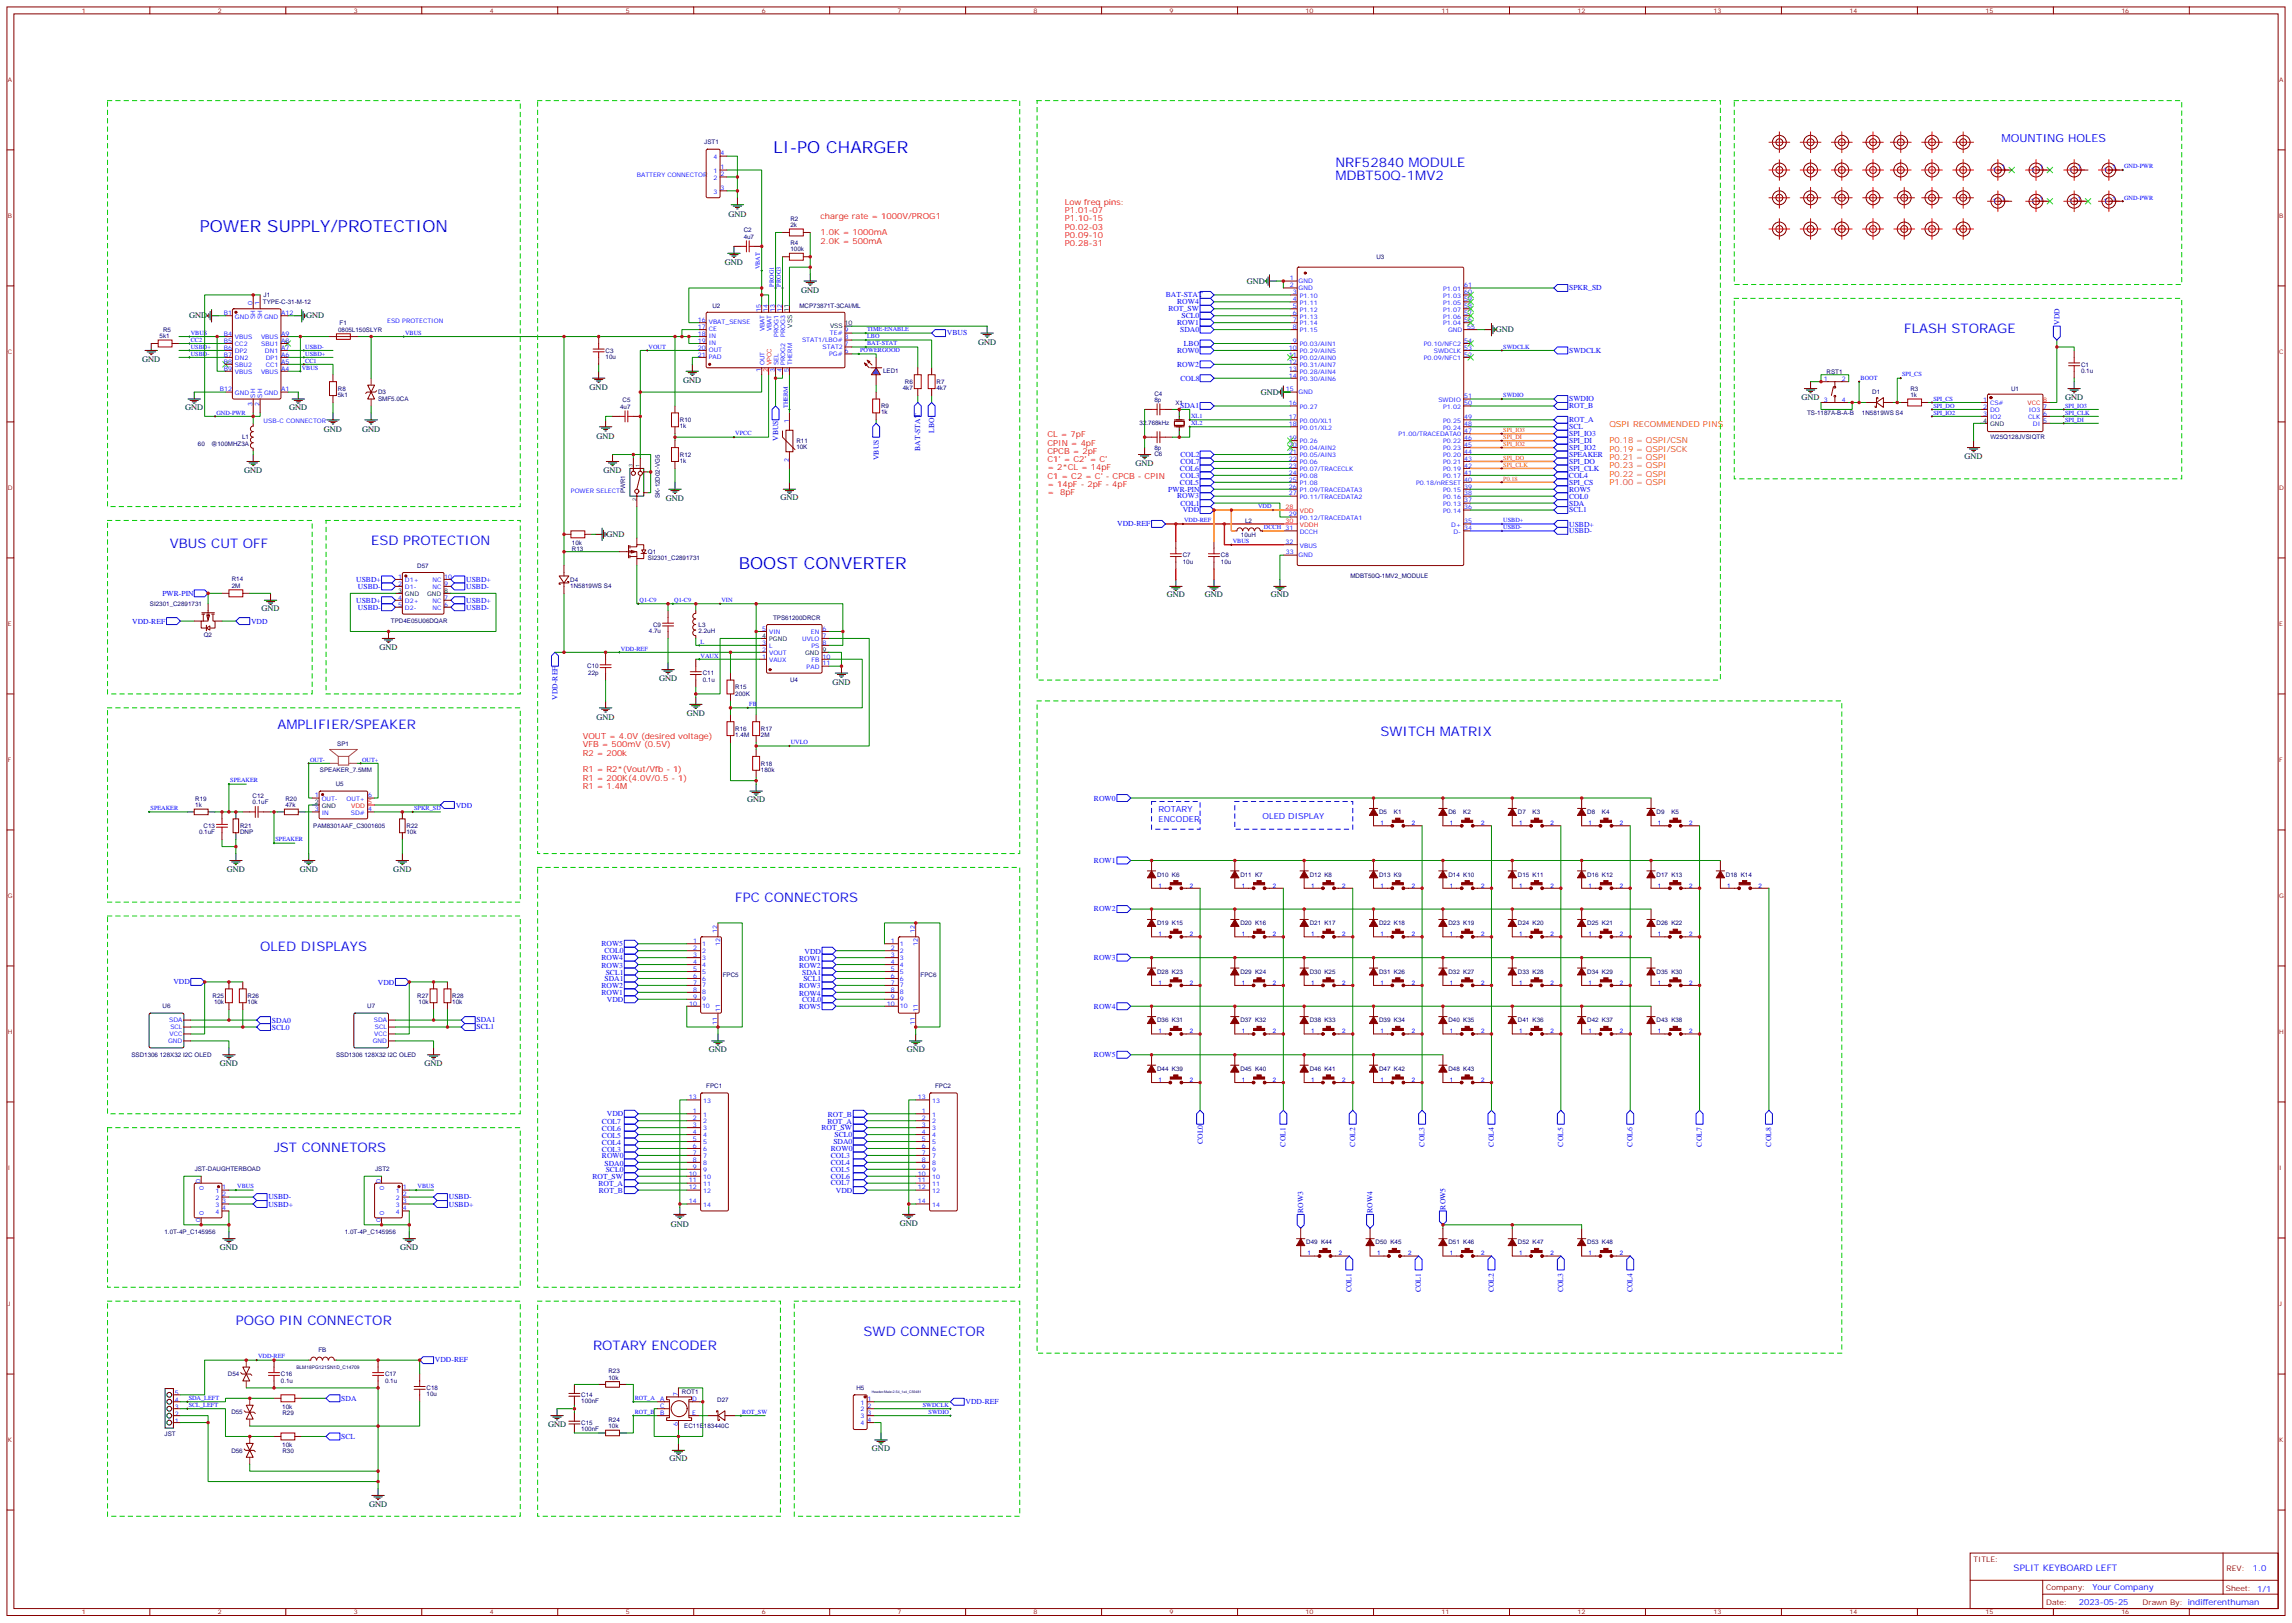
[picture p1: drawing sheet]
<svg xmlns="http://www.w3.org/2000/svg" width="1166mm" height="825mm" viewBox="0 0 1166 825" stroke-linecap="round" stroke-linejoin="round" font-family="sans-serif">
<defs><g id="words">
<g font-size="8.5" fill="#00f">
<text x="393" y="78">LI-PO CHARGER</text>
<text x="102" y="118">POWER SUPPLY/PROTECTION</text>
<text x="376" y="289">BOOST CONVERTER</text>
</g>
<g font-size="6.7" fill="#00f">
<text x="679" y="85">NRF52840 MODULE</text>
<text x="679" y="91">MDBT50Q-1MV2</text>
<text x="968" y="169">FLASH STORAGE</text>
<text x="86" y="279">VBUS CUT OFF</text>
<text x="189" y="277">ESD PROTECTION</text>
<text x="141" y="370">AMPLIFIER/SPEAKER</text>
<text x="702" y="374">SWITCH MATRIX</text>
<text x="374" y="459">FPC CONNECTORS</text>
<text x="132" y="483">OLED DISPLAYS</text>
<text x="139" y="586">JST CONNETORS</text>
<text x="120" y="674">POGO PIN CONNECTOR</text>
<text x="439" y="679">SWD CONNECTOR</text>
<text x="302" y="686">ROTARY ENCODER</text>
</g>
<text font-size="5.6" fill="#00f" x="1018" y="72">MOUNTING HOLES</text>
<text font-size="4.6" fill="#00f" x="1024" y="799">SPLIT KEYBOARD LEFT</text>
<g font-size="4.2" fill="#f00">
<text x="542" y="104">Low freq pins:</text>
<text x="417" y="111">charge rate = 1000V/PROG1</text>
<text x="542" y="108">P1.01-07</text>
<text x="542" y="113">P1.10-15</text>
<text x="417" y="120">1.0K = 1000mA</text>
<text x="542" y="117">P0.02-03</text>
<text x="417" y="124">2.0K = 500mA</text>
<text x="542" y="121">P0.09-10</text>
<text x="542" y="125">P0.28-31</text>
<text x="533" y="222">CL = 7pF</text>
<text x="533" y="226">CPIN = 4pF</text>
<text x="533" y="231">CPCB = 2pF</text>
<text x="533" y="235">C1' = C2' = C'</text>
<text x="533" y="239">= 2*CL = 14pF</text>
<text x="533" y="243">C1 = C2 = C' - CPCB - CPIN</text>
<text x="533" y="248">= 14pF - 2pF - 4pF</text>
<text x="533" y="252">=</text>
<text x="539" y="252">8pF</text>
<text x="296" y="376">VOUT = 4.0V (desired voltage)</text>
<text x="296" y="380">VFB = 500mV (0.5V)</text>
<text x="296" y="384">R2 = 200k</text>
<text x="296" y="393">R1 = R2*(Vout/Vfb - 1)</text>
<text x="296" y="397">R1 = 200K(4.0V/0.5 - 1)</text>
<text x="296" y="401">R1 = 1.4M</text>
</g>
<g font-size="4.2">
<text x="370" y="110">GND</text>
<text x="369" y="135">GND</text>
<text x="407" y="149">GND</text>
<text x="634" y="144">GND</text>
<text x="96" y="162">GND</text>
<text x="156" y="162">GND</text>
<text x="761" y="169">GND</text>
<text x="497" y="175">GND</text>
<text x="72" y="184">GND</text>
<text x="347" y="195">GND</text>
<text x="300" y="198">GND</text>
<text x="641" y="201">GND</text>
<text x="916" y="203">GND</text>
<text x="1050" y="203">GND</text>
<text x="94" y="208">GND</text>
<text x="147" y="208">GND</text>
<text x="165" y="220">GND</text>
<text x="184" y="220">GND</text>
<text x="303" y="223">GND</text>
<text x="999" y="233">GND</text>
<text x="577" y="237">GND</text>
<text x="124" y="240">GND</text>
<text x="307" y="241">GND</text>
<text x="339" y="255">GND</text>
<text x="397" y="254">GND</text>
<text x="309" y="273">GND</text>
<text x="593" y="304">GND</text>
<text x="613" y="304">GND</text>
<text x="646" y="304">GND</text>
<text x="133" y="311">GND</text>
<text x="193" y="330">GND</text>
<text x="335" y="346">GND</text>
<text x="423" y="348">GND</text>
<text x="349" y="364">GND</text>
<text x="303" y="366">GND</text>
<text x="380" y="408">GND</text>
<text x="115" y="443">GND</text>
<text x="152" y="443">GND</text>
<text x="200" y="443">GND</text>
<text x="361" y="535">GND</text>
<text x="461" y="535">GND</text>
<text x="112" y="542">GND</text>
<text x="216" y="542">GND</text>
<text x="341" y="624">GND</text>
<text x="458" y="623">GND</text>
<text x="112" y="635">GND</text>
<text x="204" y="635">GND</text>
<text x="279" y="725">GND</text>
<text x="443" y="738">GND</text>
<text x="340" y="743">GND</text>
<text x="188" y="766">GND</text>
</g>
<g font-size="4.2" fill="#f60">
<text x="818" y="217">QSPI RECOMMENDED PINS</text>
<text x="818" y="225">P0.18 = QSPI/CSN</text>
<text x="818" y="230">P0.19 = QSPI/SCK</text>
<text x="818" y="234">P0.21 = QSPI</text>
<text x="818" y="238">P0.23 = QSPI</text>
<text x="818" y="242">P0.22 = QSPI</text>
<text x="818" y="247">P1.00 = QSPI</text>
</g>
<g font-size="4.2" fill="#00f">
<text x="589" y="413">ROTARY</text>
<text x="589" y="418">ENCODER</text>
<text x="642" y="416">OLED DISPLAY</text>
<text x="1146" y="799">1.0</text>
<text x="1064" y="808">Your Company</text>
<text x="1057" y="816">2023-05-25</text>
</g>
<g font-size="3.9" fill="#00f">
<text x="798" y="148">SPKR_SD</text>
<text x="593" y="151">BAT-STAT</text>
<text x="599" y="155">ROW4</text>
<text x="594" y="158">ROT_SW</text>
<text x="601" y="162">SCL0</text>
<text x="599" y="165">ROW1</text>
<text x="1047" y="165" transform="rotate(-90 1047 165)">VDD</text>
<text x="482" y="171">VBUS</text>
<text x="600" y="169">SDA0</text>
<text x="599" y="180">ROW0</text>
<text x="602" y="176">LBO</text>
<text x="798" y="179">SWDCLK</text>
<text x="599" y="186">ROW2</text>
<text x="600" y="194">COL8</text>
<text x="600" y="208">SDA1</text>
<text x="798" y="204">SWDIO</text>
<text x="798" y="207">ROT_B</text>
<text x="798" y="214">ROT_A</text>
<text x="475" y="220" transform="rotate(-90 475 220)">LBO</text>
<text x="798" y="222">SPI_IO3</text>
<text x="798" y="218">SCL</text>
<text x="396" y="224" transform="rotate(-90 396 224)">VBUS</text>
<text x="798" y="225">SPI_DI</text>
<text x="447" y="234" transform="rotate(-90 447 234)">VBUS</text>
<text x="468" y="229" transform="rotate(-90 468 229)">BAT-STAT</text>
<text x="600" y="232">COL2</text>
<text x="798" y="229">SPI_IO2</text>
<text x="798" y="232">SPEAKER</text>
<text x="600" y="239">COL6</text>
<text x="600" y="236">COL7</text>
<text x="798" y="239">SPI_CLK</text>
<text x="798" y="236">SPI_DO</text>
<text x="600" y="243">COL3</text>
<text x="798" y="243">COL4</text>
<text x="594" y="250">PWR-PIN</text>
<text x="600" y="246">COL5</text>
<text x="798" y="250">ROW5</text>
<text x="798" y="246">SPI_CS</text>
<text x="599" y="253">ROW3</text>
<text x="600" y="257">COL1</text>
<text x="798" y="254">COL0</text>
<text x="798" y="257">SDA</text>
<text x="601" y="260">VDD</text>
<text x="798" y="260">SCL1</text>
<text x="568" y="268">VDD-REF</text>
<text x="798" y="268">USBD+</text>
<text x="798" y="271">USBD-</text>
<text x="181" y="296">USBD+</text>
<text x="182" y="299">USBD-</text>
<text x="237" y="296">USBD+</text>
<text x="237" y="299">USBD-</text>
<text x="83" y="303">PWR-PIN</text>
<text x="181" y="306">USBD+</text>
<text x="182" y="310">USBD-</text>
<text x="237" y="306">USBD+</text>
<text x="237" y="310">USBD-</text>
<text x="67" y="317">VDD-REF</text>
<text x="128" y="317">VDD</text>
<text x="284" y="356" transform="rotate(-90 284 356)">VDD-REF</text>
<text x="556" y="407">ROW0</text>
<text x="232" y="411">VDD</text>
<text x="556" y="439">ROW1</text>
<text x="556" y="463">ROW2</text>
<text x="306" y="481">ROW5</text>
<text x="307" y="485">COL0</text>
<text x="409" y="485">VDD</text>
<text x="306" y="488">ROW4</text>
<text x="406" y="488">ROW1</text>
<text x="556" y="488">ROW3</text>
<text x="306" y="492">ROW3</text>
<text x="308" y="496">SCL1</text>
<text x="406" y="492">ROW2</text>
<text x="408" y="495">SDA1</text>
<text x="88" y="500">VDD</text>
<text x="192" y="501">VDD</text>
<text x="306" y="502">ROW2</text>
<text x="307" y="499">SDA1</text>
<text x="406" y="502">ROW3</text>
<text x="409" y="499">SCL1</text>
<text x="306" y="506">ROW1</text>
<text x="309" y="509">VDD</text>
<text x="406" y="506">ROW4</text>
<text x="408" y="509">COL0</text>
<text x="406" y="513">ROW5</text>
<text x="556" y="513">ROW4</text>
<text x="138" y="520">SDA0</text>
<text x="242" y="520">SDA1</text>
<text x="138" y="523">SCL0</text>
<text x="242" y="523">SCL1</text>
<text x="556" y="537">ROW5</text>
<text x="309" y="567">VDD</text>
<text x="421" y="568">ROT_B</text>
<text x="306" y="575">COL6</text>
<text x="306" y="571">COL7</text>
<text x="418" y="575">ROT_SW</text>
<text x="421" y="571">ROT_A</text>
<text x="306" y="582">COL4</text>
<text x="306" y="578">COL5</text>
<text x="424" y="582">SDA0</text>
<text x="424" y="578">SCL0</text>
<text x="612" y="582" transform="rotate(-90 612 582)">COL0</text>
<text x="306" y="586">COL3</text>
<text x="423" y="585">ROW0</text>
<text x="654" y="583" transform="rotate(-90 654 583)">COL1</text>
<text x="689" y="583" transform="rotate(-90 689 583)">COL2</text>
<text x="724" y="583" transform="rotate(-90 724 583)">COL3</text>
<text x="760" y="583" transform="rotate(-90 760 583)">COL4</text>
<text x="795" y="583" transform="rotate(-90 795 583)">COL5</text>
<text x="830" y="583" transform="rotate(-90 830 583)">COL6</text>
<text x="865" y="583" transform="rotate(-90 865 583)">COL7</text>
<text x="901" y="583" transform="rotate(-90 901 583)">COL8</text>
<text x="306" y="589">ROW0</text>
<text x="307" y="593">SDA0</text>
<text x="423" y="592">COL4</text>
<text x="423" y="589">COL3</text>
<text x="301" y="599">ROT_SW</text>
<text x="308" y="596">SCL0</text>
<text x="423" y="599">COL6</text>
<text x="423" y="596">COL5</text>
<text x="304" y="603">ROT_A</text>
<text x="423" y="603">COL7</text>
<text x="137" y="610">USBD-</text>
<text x="228" y="610">USBD-</text>
<text x="305" y="607">ROT_B</text>
<text x="425" y="607">VDD</text>
<text x="137" y="613">USBD+</text>
<text x="228" y="613">USBD+</text>
<text x="663" y="617" transform="rotate(-90 663 617)">ROW3</text>
<text x="698" y="617" transform="rotate(-90 698 617)">ROW4</text>
<text x="735" y="615" transform="rotate(-90 735 615)">ROW5</text>
<text x="687" y="657" transform="rotate(-90 687 657)">COL1</text>
<text x="723" y="657" transform="rotate(-90 723 657)">COL1</text>
<text x="760" y="657" transform="rotate(-90 760 657)">COL2</text>
<text x="795" y="657" transform="rotate(-90 795 657)">COL3</text>
<text x="830" y="657" transform="rotate(-90 830 657)">COL4</text>
<text x="221" y="693">VDD-REF</text>
<text x="174" y="712">SDA</text>
<text x="491" y="714">VDD-REF</text>
<text x="174" y="731">SCL</text>
</g>
<g font-size="3.9" fill="#800">
<text x="1004" y="794">TITLE:</text>
<text x="1132" y="799">REV:</text>
<text x="1041" y="808">Company:</text>
<text x="1132" y="809">Sheet: 1/1</text>
<text x="1041" y="816">Date:</text>
<text x="1090" y="816">Drawn By: indifferenthuman</text>
</g>
<g font-size="3.2" fill="#800">
<text x="42" y="7">1</text>
<text x="111" y="7">2</text>
<text x="180" y="7">3</text>
<text x="249" y="7">4</text>
<text x="318" y="7">5</text>
<text x="387" y="7">6</text>
<text x="456" y="7">7</text>
<text x="526" y="7">8</text>
<text x="595" y="7">9</text>
<text x="664" y="7">10</text>
<text x="733" y="7">11</text>
<text x="802" y="7">12</text>
<text x="871" y="7">13</text>
<text x="941" y="7">14</text>
<text x="1010" y="7">15</text>
<text x="1079" y="7">16</text>
<text x="4" y="42">A</text>
<text x="1159" y="42">A</text>
<text x="4" y="111">B</text>
<text x="1159" y="111">B</text>
<text x="4" y="180">C</text>
<text x="1159" y="180">C</text>
<text x="4" y="249">D</text>
<text x="1159" y="249">D</text>
<text x="4" y="318">E</text>
<text x="1159" y="318">E</text>
<text x="4" y="387">F</text>
<text x="1159" y="387">F</text>
<text x="4" y="456">G</text>
<text x="1159" y="456">G</text>
<text x="4" y="526">H</text>
<text x="1159" y="526">H</text>
<text x="4" y="595">I</text>
<text x="1159" y="595">I</text>
<text x="4" y="664">J</text>
<text x="1159" y="664">J</text>
<text x="4" y="733">K</text>
<text x="1159" y="733">K</text>
<text x="42" y="821">1</text>
<text x="111" y="821">2</text>
<text x="180" y="821">3</text>
<text x="249" y="821">4</text>
<text x="318" y="821">5</text>
<text x="387" y="821">6</text>
<text x="456" y="821">7</text>
<text x="526" y="821">8</text>
<text x="595" y="821">9</text>
<text x="664" y="821">10</text>
<text x="733" y="821">11</text>
<text x="802" y="821">12</text>
<text x="871" y="821">13</text>
<text x="941" y="821">14</text>
<text x="1010" y="821">15</text>
<text x="1079" y="821">16</text>
</g>
<g font-size="3.2" fill="#000080">
<text x="358" y="73">JST1</text>
<text x="402" y="112">R2</text>
<text x="378" y="118">C2</text>
<text x="402" y="115">2k</text>
<text x="378" y="121">4u7</text>
<text x="402" y="124">R4</text>
<text x="402" y="128">100k</text>
<text x="700" y="132">U3</text>
<text x="134" y="155">TYPE-C-31-M-12</text>
<text x="134" y="151">J1</text>
<text x="362" y="156">U2</text>
<text x="407" y="156">MCP73871T-3CAI/ML</text>
<text x="173" y="165">F1</text>
<text x="81" y="172">5k1</text>
<text x="83" y="169">R5</text>
<text x="172" y="169">0805L150SLYR</text>
<text x="308" y="179">C3</text>
<text x="308" y="182">10u</text>
<text x="449" y="190">LED1</text>
<text x="929" y="190">RST1</text>
<text x="1058" y="190">0.1u</text>
<text x="1058" y="186">C1</text>
<text x="460" y="195">R6</text>
<text x="476" y="195">R7</text>
<text x="172" y="202">5k1</text>
<text x="172" y="199">R8</text>
<text x="192" y="204">SMF5.0CA</text>
<text x="192" y="200">D3</text>
<text x="459" y="198">4k7</text>
<text x="476" y="198">4k7</text>
<text x="587" y="201">C4</text>
<text x="952" y="200">D1</text>
<text x="972" y="202">1k</text>
<text x="972" y="199">R3</text>
<text x="1023" y="199">U1</text>
<text x="315" y="208">4u7</text>
<text x="317" y="205">C5</text>
<text x="448" y="208">R9</text>
<text x="587" y="204">8p</text>
<text x="598" y="206">X1</text>
<text x="346" y="215">R10</text>
<text x="448" y="211">1k</text>
<text x="919" y="211">TS-1187A-B-A-B</text>
<text x="947" y="211">1N5819WS S4</text>
<text x="346" y="218">1k</text>
<text x="580" y="216">32.768kHz</text>
<text x="101" y="227">60</text>
<text x="107" y="227">@100MHZ3A</text>
<text x="123" y="223">L1</text>
<text x="405" y="225">R11</text>
<text x="1012" y="223">W25Q128JVSIQTR</text>
<text x="346" y="232">R12</text>
<text x="405" y="228">10K</text>
<text x="587" y="229">8p</text>
<text x="587" y="232">C6</text>
<text x="346" y="235">1k</text>
<text x="318" y="251" transform="rotate(-90 318 251)">PWR1</text>
<text x="336" y="253" transform="rotate(-90 336 253)">SK-12D02-VG5</text>
<text x="633" y="266">L2</text>
<text x="631" y="273">10uH</text>
<text x="291" y="277">10k</text>
<text x="291" y="280">R13</text>
<text x="329" y="282">Q1</text>
<text x="329" y="285">SI2301_C2891731</text>
<text x="601" y="287">10u</text>
<text x="601" y="283">C7</text>
<text x="621" y="287">10u</text>
<text x="621" y="283">C8</text>
<text x="212" y="289">D57</text>
<text x="687" y="294">MDBT50Q-1MV2_MODULE</text>
<text x="118" y="299">2M</text>
<text x="118" y="296">R14</text>
<text x="290" y="299">1N5819WS S4</text>
<text x="290" y="296">D4</text>
<text x="76" y="308">SI2301_C2891731</text>
<text x="199" y="317">TPD4E05U06DQAR</text>
<text x="393" y="315">TPS61200DRCR</text>
<text x="104" y="324">Q2</text>
<text x="330" y="322">4.7u</text>
<text x="332" y="319">C9</text>
<text x="355" y="322">2.2uH</text>
<text x="355" y="319">L3</text>
<text x="299" y="340">C10</text>
<text x="299" y="343">22p</text>
<text x="357" y="347">0.1u</text>
<text x="357" y="343">C11</text>
<text x="402" y="347">U4</text>
<text x="374" y="354">200K</text>
<text x="374" y="350">R15</text>
<text x="374" y="372">R16</text>
<text x="387" y="372">R17</text>
<text x="374" y="375">1.4M</text>
<text x="387" y="375">2M</text>
<text x="172" y="379">SP1</text>
<text x="387" y="389">R18</text>
<text x="163" y="393">SPEAKER_7.5MM</text>
<text x="387" y="392">180k</text>
<text x="171" y="400">U5</text>
<text x="99" y="407">R19</text>
<text x="128" y="406">C12</text>
<text x="145" y="407">R20</text>
<text x="99" y="410">1k</text>
<text x="128" y="409">0.1uF</text>
<text x="145" y="410">47k</text>
<text x="701" y="414">D5</text>
<text x="709" y="414">K1</text>
<text x="737" y="414">D6</text>
<text x="744" y="414">K2</text>
<text x="772" y="414">D7</text>
<text x="779" y="414">K3</text>
<text x="807" y="414">D8</text>
<text x="815" y="414">K4</text>
<text x="842" y="414">D9</text>
<text x="850" y="414">K5</text>
<text x="101" y="424">0.1uF</text>
<text x="104" y="421">C13</text>
<text x="122" y="424">DNP</text>
<text x="122" y="421">R21</text>
<text x="159" y="421">PAM8301AAF_C3001605</text>
<text x="207" y="424">10k</text>
<text x="207" y="421">R22</text>
<text x="588" y="446">D10 K6</text>
<text x="631" y="446">D11 K7</text>
<text x="666" y="446">D12 K8</text>
<text x="701" y="446">D13 K9</text>
<text x="737" y="446">D14 K10</text>
<text x="772" y="446">D15 K11</text>
<text x="807" y="446">D16 K12</text>
<text x="842" y="446">D17 K13</text>
<text x="878" y="446">D18 K14</text>
<text x="588" y="470">D19 K15</text>
<text x="631" y="470">D20 K16</text>
<text x="666" y="470">D21 K17</text>
<text x="701" y="470">D22 K18</text>
<text x="737" y="470">D23 K19</text>
<text x="772" y="470">D24 K20</text>
<text x="807" y="470">D25 K21</text>
<text x="842" y="470">D26 K22</text>
<text x="368" y="497">FPC5</text>
<text x="468" y="497">FPC6</text>
<text x="588" y="495">D28 K23</text>
<text x="631" y="495">D29 K24</text>
<text x="666" y="495">D30 K25</text>
<text x="701" y="495">D31 K26</text>
<text x="737" y="495">D32 K27</text>
<text x="772" y="495">D33 K28</text>
<text x="807" y="495">D34 K29</text>
<text x="842" y="495">D35 K30</text>
<text x="108" y="507">R25</text>
<text x="126" y="507">R26</text>
<text x="212" y="507">R27</text>
<text x="230" y="507">R28</text>
<text x="83" y="513">U6</text>
<text x="109" y="511">10k</text>
<text x="126" y="511">10k</text>
<text x="187" y="513">U7</text>
<text x="213" y="511">10k</text>
<text x="230" y="511">10k</text>
<text x="588" y="520">D36 K31</text>
<text x="631" y="520">D37 K32</text>
<text x="666" y="520">D38 K33</text>
<text x="701" y="520">D39 K34</text>
<text x="737" y="520">D40 K35</text>
<text x="772" y="520">D41 K36</text>
<text x="807" y="520">D42 K37</text>
<text x="842" y="520">D43 K38</text>
<text x="67" y="537">SSD1306 128X32 I2C OLED</text>
<text x="171" y="537">SSD1306 128X32 I2C OLED</text>
<text x="588" y="544">D44 K39</text>
<text x="631" y="544">D45 K40</text>
<text x="666" y="544">D46 K41</text>
<text x="701" y="544">D47 K42</text>
<text x="737" y="544">D48 K43</text>
<text x="359" y="553">FPC1</text>
<text x="476" y="553">FPC2</text>
<text x="99" y="596">JST-DAUGHTERBOAD</text>
<text x="191" y="596">JST2</text>
<text x="84" y="627">1.0T-4P_C145956</text>
<text x="175" y="627">1.0T-4P_C145956</text>
<text x="664" y="633">D49 K44</text>
<text x="700" y="633">D50 K45</text>
<text x="737" y="633">D51 K46</text>
<text x="772" y="633">D52 K47</text>
<text x="807" y="633">D53 K48</text>
<text x="162" y="687">FB</text>
<text x="116" y="700">D54</text>
<text x="143" y="700">C16</text>
<text x="196" y="700">C17</text>
<text x="309" y="701">10k</text>
<text x="309" y="698">R23</text>
<text x="143" y="703">0.1u</text>
<text x="196" y="703">0.1u</text>
<text x="217" y="707">C18</text>
<text x="435" y="707">H5</text>
<text x="217" y="710">10u</text>
<text x="296" y="713">100nF</text>
<text x="296" y="710">C14</text>
<text x="347" y="708">ROT1</text>
<text x="365" y="713">D27</text>
<text x="118" y="719">D55</text>
<text x="144" y="716">10k</text>
<text x="144" y="719">R29</text>
<text x="296" y="724">C15</text>
<text x="309" y="723">R24</text>
<text x="84" y="730">JST</text>
<text x="296" y="728">100nF</text>
<text x="309" y="726">10k</text>
<text x="348" y="726">EC11E183440C</text>
<text x="144" y="736">10k</text>
<text x="118" y="738">D56</text>
<text x="144" y="739">R30</text>
</g>
<g font-size="3.2" fill="#00f">
<text x="363" y="81">4</text>
<text x="366" y="79">4</text>
<text x="324" y="90">BATTERY CONNECTOR</text>
<text x="363" y="88">1</text>
<text x="366" y="86">1</text>
<text x="366" y="90">2</text>
<text x="1013" y="87">1</text>
<text x="1018" y="86">1</text>
<text x="1033" y="87">1</text>
<text x="1037" y="86">1</text>
<text x="1052" y="87">1</text>
<text x="1057" y="86">1</text>
<text x="1070" y="87">1</text>
<text x="1074" y="86">1</text>
<text x="1080" y="86">GND-PWR</text>
<text x="363" y="91">2</text>
<text x="363" y="98">3</text>
<text x="366" y="97">3</text>
<text x="1018" y="102">1</text>
<text x="1037" y="102">1</text>
<text x="1057" y="102">1</text>
<text x="1074" y="102">1</text>
<text x="1080" y="101">GND-PWR</text>
<text x="1013" y="103">1</text>
<text x="1033" y="103">1</text>
<text x="1052" y="103">1</text>
<text x="1070" y="103">1</text>
<text x="386" y="137" transform="rotate(-90 386 137)">VBAT</text>
<text x="656" y="143">1</text>
<text x="660" y="144">GND</text>
<text x="394" y="146" transform="rotate(-90 394 146)">PROG1</text>
<text x="397" y="146" transform="rotate(-90 397 146)">PROG3</text>
<text x="656" y="146">2</text>
<text x="658" y="150">3</text>
<text x="660" y="147">GND</text>
<text x="734" y="148">P1.01</text>
<text x="745" y="146">61</text>
<text x="745" y="150">60</text>
<text x="128" y="155" transform="rotate(-90 128 155)">0</text>
<text x="132" y="155" transform="rotate(-90 132 155)">1</text>
<text x="658" y="153">4</text>
<text x="661" y="151">P1.10</text>
<text x="661" y="155">P1.11</text>
<text x="734" y="151">P1.03</text>
<text x="734" y="155">P1.05</text>
<text x="745" y="153">59</text>
<text x="114" y="160">B1</text>
<text x="119" y="162">GND</text>
<text x="134" y="162">GND</text>
<text x="143" y="160">A12</text>
<text x="387" y="159" transform="rotate(-90 387 159)">15</text>
<text x="391" y="159" transform="rotate(-90 391 159)">14</text>
<text x="394" y="159" transform="rotate(-90 394 159)">13</text>
<text x="398" y="159" transform="rotate(-90 398 159)">12</text>
<text x="658" y="157">5</text>
<text x="658" y="160">6</text>
<text x="661" y="158">P1.12</text>
<text x="661" y="162">P1.13</text>
<text x="734" y="162">P1.06</text>
<text x="734" y="158">P1.07</text>
<text x="745" y="160">57</text>
<text x="745" y="157">58</text>
<text x="130" y="162" transform="rotate(-90 130 162)">SH</text>
<text x="133" y="162" transform="rotate(-90 133 162)">SH</text>
<text x="197" y="164">ESD PROTECTION</text>
<text x="355" y="167">17</text>
<text x="355" y="164">16</text>
<text x="360" y="165">VBAT_SENSE</text>
<text x="658" y="164">7</text>
<text x="658" y="167">8</text>
<text x="661" y="165">P1.14</text>
<text x="734" y="165">P1.04</text>
<text x="745" y="164">56</text>
<text x="746" y="167">55</text>
<text x="97" y="174">CC2</text>
<text x="97" y="170">VBUS</text>
<text x="114" y="171">B4</text>
<text x="119" y="173">VBUS</text>
<text x="133" y="173">VBUS</text>
<text x="143" y="171">A9</text>
<text x="206" y="170">VBUS</text>
<text x="355" y="171">18</text>
<text x="360" y="172">IN</text>
<text x="360" y="168">CE</text>
<text x="389" y="169" transform="rotate(-90 389 169)">VBAT</text>
<text x="392" y="169" transform="rotate(-90 392 169)">VBAT</text>
<text x="396" y="171" transform="rotate(-90 396 171)">PROG1</text>
<text x="399" y="171" transform="rotate(-90 399 171)">PROG3</text>
<text x="408" y="174">STAT1/LBO#</text>
<text x="422" y="170">TE#</text>
<text x="430" y="169">9</text>
<text x="430" y="173">8</text>
<text x="441" y="168">TIME-ENABLE</text>
<text x="441" y="172">LBO</text>
<text x="661" y="169">P1.15</text>
<text x="736" y="169">GND</text>
<text x="97" y="177">USBD+</text>
<text x="114" y="174">B5</text>
<text x="114" y="178">B6</text>
<text x="119" y="176">CC2</text>
<text x="119" y="180">DP2</text>
<text x="133" y="176">SBU1</text>
<text x="135" y="180">DN1</text>
<text x="143" y="178">A7</text>
<text x="143" y="174">A8</text>
<text x="155" y="177">USBD-</text>
<text x="330" y="177">VOUT</text>
<text x="355" y="178">20</text>
<text x="355" y="174">19</text>
<text x="360" y="179">OUT</text>
<text x="360" y="175">IN</text>
<text x="418" y="177">STAT2</text>
<text x="430" y="176">7</text>
<text x="430" y="180">6</text>
<text x="437" y="179">POWERGOOD</text>
<text x="441" y="176">BAT-STAT</text>
<text x="655" y="178">10</text>
<text x="658" y="174">9</text>
<text x="661" y="176">P0.03/AIN1</text>
<text x="661" y="180">P0.29/AIN5</text>
<text x="724" y="176">P0.10/NFC2</text>
<text x="729" y="180">SWDCLK</text>
<text x="745" y="174">54</text>
<text x="745" y="178">53</text>
<text x="764" y="177">SWDCLK</text>
<text x="97" y="181">USBD-</text>
<text x="114" y="181">B7</text>
<text x="114" y="185">B8</text>
<text x="119" y="183">DN2</text>
<text x="135" y="183">DP1</text>
<text x="143" y="185">A5</text>
<text x="143" y="181">A6</text>
<text x="155" y="184">CC1</text>
<text x="155" y="181">USBD+</text>
<text x="355" y="181">21</text>
<text x="360" y="182">PAD</text>
<text x="389" y="186" transform="rotate(-90 389 186)">OUT</text>
<text x="396" y="186" transform="rotate(-90 396 186)">SEL</text>
<text x="399" y="186" transform="rotate(-90 399 186)">PROG2</text>
<text x="403" y="186" transform="rotate(-90 403 186)">THERM</text>
<text x="422" y="181">PG#</text>
<text x="655" y="181">11</text>
<text x="655" y="185">12</text>
<text x="661" y="183">P0.02/AIN0</text>
<text x="724" y="183">P0.09/NFC1</text>
<text x="745" y="181">52</text>
<text x="114" y="188">B9</text>
<text x="119" y="187">SBU2</text>
<text x="119" y="190">VBUS</text>
<text x="133" y="190">VBUS</text>
<text x="135" y="187">CC1</text>
<text x="143" y="188">A4</text>
<text x="153" y="188">VBUS</text>
<text x="387" y="189" transform="rotate(-90 387 189)">1</text>
<text x="394" y="189" transform="rotate(-90 394 189)">3</text>
<text x="398" y="189" transform="rotate(-90 398 189)">4</text>
<text x="401" y="189" transform="rotate(-90 401 189)">5</text>
<text x="655" y="188">13</text>
<text x="655" y="192">14</text>
<text x="661" y="190">P0.28/AIN4</text>
<text x="661" y="187">P0.31/AIN7</text>
<text x="967" y="191">SPI_CS</text>
<text x="661" y="194">P0.30/AIN6</text>
<text x="928" y="194">1</text>
<text x="937" y="194">2</text>
<text x="946" y="193">BOOT</text>
<text x="112" y="199">B12</text>
<text x="119" y="201">GND</text>
<text x="130" y="202" transform="rotate(-90 130 202)">SH</text>
<text x="133" y="202" transform="rotate(-90 133 202)">SH</text>
<text x="134" y="201">GND</text>
<text x="143" y="199">A1</text>
<text x="654" y="199">15</text>
<text x="660" y="200">GND</text>
<text x="745" y="202">51</text>
<text x="764" y="202">SWDIO</text>
<text x="983" y="204">SPI_CS</text>
<text x="128" y="207" transform="rotate(-90 128 207)">3</text>
<text x="132" y="207" transform="rotate(-90 132 207)">2</text>
<text x="401" y="207" transform="rotate(-90 401 207)">THERM</text>
<text x="655" y="206">16</text>
<text x="661" y="208">P0.27</text>
<text x="731" y="204">SWDIO</text>
<text x="734" y="208">P1.02</text>
<text x="745" y="206">50</text>
<text x="928" y="204">3</text>
<text x="937" y="204">4</text>
<text x="983" y="207">SPI_DO</text>
<text x="1009" y="204">1</text>
<text x="1009" y="208">2</text>
<text x="1012" y="206">CS#</text>
<text x="1012" y="210">DO</text>
<text x="1032" y="210">IO3</text>
<text x="1039" y="208">7</text>
<text x="1050" y="207">SPI_IO3</text>
<text x="110" y="211">GND-PWR</text>
<text x="134" y="215">USB-C CONNECTOR</text>
<text x="401" y="215" transform="rotate(-90 401 215)">1</text>
<text x="606" y="213">XL1</text>
<text x="655" y="213">17</text>
<text x="661" y="215">P0.00/XL1</text>
<text x="734" y="215">P0.25</text>
<text x="745" y="213">49</text>
<text x="983" y="211">SPI_IO2</text>
<text x="1009" y="211">3</text>
<text x="1012" y="213">IO2</text>
<text x="1031" y="213">CLK</text>
<text x="1039" y="215">5</text>
<text x="1039" y="211">6</text>
<text x="1050" y="211">SPI_CLK</text>
<text x="1050" y="214">SPI_DI</text>
<text x="374" y="221">VPCC</text>
<text x="606" y="216">XL2</text>
<text x="655" y="217">18</text>
<text x="661" y="218">P0.01/XL2</text>
<text x="711" y="222">P1.00/TRACEDATA0</text>
<text x="734" y="218">P0.24</text>
<text x="745" y="220">47</text>
<text x="745" y="217">48</text>
<text x="1034" y="217">DI</text>
<text x="655" y="227">20</text>
<text x="655" y="224">19</text>
<text x="661" y="225">P0.26</text>
<text x="734" y="225">P0.22</text>
<text x="745" y="224">46</text>
<text x="745" y="227">45</text>
<text x="655" y="231">21</text>
<text x="661" y="232">P0.05/AIN3</text>
<text x="661" y="229">P0.04/AIN2</text>
<text x="734" y="232">P0.20</text>
<text x="734" y="229">P0.23</text>
<text x="745" y="231">44</text>
<text x="401" y="235" transform="rotate(-90 401 235)">2</text>
<text x="655" y="238">23</text>
<text x="655" y="234">22</text>
<text x="661" y="240">P0.07/TRACECLK</text>
<text x="661" y="236">P0.06</text>
<text x="734" y="236">P0.21</text>
<text x="734" y="240">P0.19</text>
<text x="745" y="234">43</text>
<text x="745" y="238">42</text>
<text x="655" y="241">24</text>
<text x="655" y="245">25</text>
<text x="661" y="243">P0.08</text>
<text x="734" y="243">P0.17</text>
<text x="745" y="241">41</text>
<text x="745" y="245">40</text>
<text x="290" y="250">POWER SELECT</text>
<text x="655" y="252">27</text>
<text x="655" y="248">26</text>
<text x="661" y="250">P1.09/TRACEDATA3</text>
<text x="661" y="247">P1.08</text>
<text x="720" y="247">P0.18/nRESET</text>
<text x="734" y="250">P0.15</text>
<text x="745" y="248">39</text>
<text x="745" y="252">38</text>
<text x="661" y="254">P0.11/TRACEDATA2</text>
<text x="734" y="257">P0.13</text>
<text x="734" y="254">P0.16</text>
<text x="745" y="255">37</text>
<text x="640" y="258">VDD</text>
<text x="655" y="262">29</text>
<text x="734" y="261">P0.14</text>
<text x="745" y="259">36</text>
<text x="602" y="265">VDD-REF</text>
<text x="643" y="269">DCCH 31</text>
<text x="661" y="264">P0.12/TRACEDATA1</text>
<text x="738" y="268">D+</text>
<text x="745" y="266">35</text>
<text x="745" y="270">34</text>
<text x="764" y="269">USBD-</text>
<text x="764" y="265">USBD+</text>
<text x="661" y="271">DCCH</text>
<text x="739" y="271">D-</text>
<text x="627" y="276">VBUS</text>
<text x="654" y="277">32</text>
<text x="654" y="282">33</text>
<text x="661" y="278">VBUS</text>
<text x="660" y="283">GND</text>
<text x="202" y="298">2</text>
<text x="202" y="294">1</text>
<text x="206" y="300">D1-</text>
<text x="206" y="296">D1+</text>
<text x="220" y="296">NC</text>
<text x="220" y="300">NC</text>
<text x="226" y="294">10</text>
<text x="226" y="298">9</text>
<text x="202" y="305">4</text>
<text x="226" y="305">7</text>
<text x="202" y="308">5</text>
<text x="206" y="310">D2-</text>
<text x="206" y="307">D2+</text>
<text x="220" y="307">NC</text>
<text x="220" y="310">NC</text>
<text x="226" y="308">6</text>
<text x="325" y="306">Q1-C9</text>
<text x="343" y="306">Q1-C9</text>
<text x="367" y="306">VIN</text>
<text x="388" y="321">5</text>
<text x="391" y="322">VIN</text>
<text x="412" y="322">EN</text>
<text x="418" y="321">6</text>
<text x="356" y="327">L</text>
<text x="388" y="328">3</text>
<text x="391" y="329">L</text>
<text x="408" y="326">UVLO</text>
<text x="413" y="329">PS</text>
<text x="418" y="324">7</text>
<text x="418" y="328">8</text>
<text x="316" y="331">VDD-REF</text>
<text x="356" y="334">VAUX</text>
<text x="388" y="335">1</text>
<text x="388" y="331">2</text>
<text x="391" y="333">VOUT</text>
<text x="418" y="335">10</text>
<text x="391" y="337">VAUX</text>
<text x="410" y="340">PAD</text>
<text x="413" y="337">FB</text>
<text x="418" y="338">11</text>
<text x="381" y="359">FB</text>
<text x="402" y="378">UVLO</text>
<text x="158" y="387">OUT-</text>
<text x="184" y="387">OUT+</text>
<text x="117" y="398">SPEAKER</text>
<text x="160" y="405">1</text>
<text x="164" y="407">OUT-</text>
<text x="176" y="407">OUT+</text>
<text x="187" y="405">6</text>
<text x="77" y="412">SPEAKER</text>
<text x="160" y="412">3</text>
<text x="187" y="412">4</text>
<text x="211" y="412">SPKR_SD</text>
<text x="164" y="414">IN</text>
<text x="178" y="414">SD#</text>
<text x="702" y="419">1</text>
<text x="718" y="419">2</text>
<text x="737" y="419">1</text>
<text x="753" y="419">2</text>
<text x="773" y="419">1</text>
<text x="788" y="419">2</text>
<text x="808" y="419">1</text>
<text x="824" y="419">2</text>
<text x="843" y="419">1</text>
<text x="859" y="419">2</text>
<text x="140" y="428">SPEAKER</text>
<text x="589" y="451">1</text>
<text x="605" y="451">2</text>
<text x="631" y="451">1</text>
<text x="647" y="451">2</text>
<text x="667" y="451">1</text>
<text x="683" y="451">2</text>
<text x="702" y="451">1</text>
<text x="718" y="451">2</text>
<text x="737" y="451">1</text>
<text x="753" y="451">2</text>
<text x="773" y="451">1</text>
<text x="788" y="451">2</text>
<text x="808" y="451">1</text>
<text x="824" y="451">2</text>
<text x="843" y="451">1</text>
<text x="859" y="451">2</text>
<text x="878" y="451">1</text>
<text x="894" y="451">2</text>
<text x="353" y="479">1</text>
<text x="365" y="474" transform="rotate(-90 365 474)">12</text>
<text x="453" y="479">1</text>
<text x="465" y="474" transform="rotate(-90 465 474)">12</text>
<text x="589" y="476">1</text>
<text x="605" y="476">2</text>
<text x="631" y="476">1</text>
<text x="647" y="476">2</text>
<text x="667" y="476">1</text>
<text x="683" y="476">2</text>
<text x="702" y="476">1</text>
<text x="718" y="476">2</text>
<text x="737" y="476">1</text>
<text x="753" y="476">2</text>
<text x="773" y="476">1</text>
<text x="788" y="476">2</text>
<text x="808" y="476">1</text>
<text x="824" y="476">2</text>
<text x="843" y="476">1</text>
<text x="859" y="476">2</text>
<text x="353" y="483">2</text>
<text x="357" y="481">1</text>
<text x="357" y="484">2</text>
<text x="366" y="481" transform="rotate(-90 366 481)">12</text>
<text x="453" y="483">2</text>
<text x="458" y="481">1</text>
<text x="458" y="484">2</text>
<text x="467" y="481" transform="rotate(-90 467 481)">12</text>
<text x="353" y="486">3</text>
<text x="353" y="490">4</text>
<text x="357" y="488">3</text>
<text x="357" y="491">4</text>
<text x="453" y="486">3</text>
<text x="453" y="490">4</text>
<text x="458" y="488">3</text>
<text x="458" y="491">4</text>
<text x="353" y="494">5</text>
<text x="353" y="497">6</text>
<text x="357" y="495">5</text>
<text x="453" y="494">5</text>
<text x="453" y="497">6</text>
<text x="458" y="495">5</text>
<text x="353" y="501">7</text>
<text x="357" y="498">6</text>
<text x="357" y="502">7</text>
<text x="453" y="501">7</text>
<text x="458" y="498">6</text>
<text x="458" y="502">7</text>
<text x="589" y="501">1</text>
<text x="605" y="501">2</text>
<text x="631" y="501">1</text>
<text x="647" y="501">2</text>
<text x="667" y="501">1</text>
<text x="683" y="501">2</text>
<text x="702" y="501">1</text>
<text x="718" y="501">2</text>
<text x="737" y="501">1</text>
<text x="753" y="501">2</text>
<text x="773" y="501">1</text>
<text x="788" y="501">2</text>
<text x="808" y="501">1</text>
<text x="824" y="501">2</text>
<text x="843" y="501">1</text>
<text x="859" y="501">2</text>
<text x="353" y="504">8</text>
<text x="353" y="508">9</text>
<text x="357" y="506">8</text>
<text x="357" y="509">9</text>
<text x="453" y="504">8</text>
<text x="453" y="508">9</text>
<text x="458" y="506">8</text>
<text x="458" y="509">9</text>
<text x="351" y="511">10</text>
<text x="357" y="513">10</text>
<text x="366" y="514" transform="rotate(-90 366 514)">11</text>
<text x="451" y="511">10</text>
<text x="458" y="513">10</text>
<text x="467" y="514" transform="rotate(-90 467 514)">11</text>
<text x="86" y="520">SDA</text>
<text x="190" y="520">SDA</text>
<text x="365" y="521" transform="rotate(-90 365 521)">11</text>
<text x="465" y="521" transform="rotate(-90 465 521)">11</text>
<text x="86" y="527">VCC</text>
<text x="87" y="523">SCL</text>
<text x="190" y="527">VCC</text>
<text x="191" y="523">SCL</text>
<text x="589" y="525">1</text>
<text x="605" y="525">2</text>
<text x="631" y="525">1</text>
<text x="647" y="525">2</text>
<text x="667" y="525">1</text>
<text x="683" y="525">2</text>
<text x="702" y="525">1</text>
<text x="718" y="525">2</text>
<text x="737" y="525">1</text>
<text x="753" y="525">2</text>
<text x="773" y="525">1</text>
<text x="788" y="525">2</text>
<text x="808" y="525">1</text>
<text x="824" y="525">2</text>
<text x="843" y="525">1</text>
<text x="859" y="525">2</text>
<text x="85" y="530">GND</text>
<text x="190" y="530">GND</text>
<text x="589" y="550">1</text>
<text x="605" y="550">2</text>
<text x="631" y="550">1</text>
<text x="647" y="550">2</text>
<text x="667" y="550">1</text>
<text x="683" y="550">2</text>
<text x="702" y="550">1</text>
<text x="718" y="550">2</text>
<text x="737" y="550">1</text>
<text x="753" y="550">2</text>
<text x="350" y="559">13</text>
<text x="358" y="561">13</text>
<text x="467" y="559">13</text>
<text x="474" y="561">13</text>
<text x="352" y="566">1</text>
<text x="352" y="569">2</text>
<text x="358" y="568">1</text>
<text x="469" y="566">1</text>
<text x="469" y="569">2</text>
<text x="474" y="568">1</text>
<text x="352" y="573">3</text>
<text x="358" y="571">2</text>
<text x="358" y="575">3</text>
<text x="469" y="573">3</text>
<text x="474" y="571">2</text>
<text x="474" y="575">3</text>
<text x="352" y="576">4</text>
<text x="352" y="580">5</text>
<text x="358" y="578">4</text>
<text x="358" y="582">5</text>
<text x="469" y="576">4</text>
<text x="469" y="580">5</text>
<text x="474" y="578">4</text>
<text x="474" y="582">5</text>
<text x="352" y="583">6</text>
<text x="352" y="587">7</text>
<text x="358" y="585">6</text>
<text x="469" y="583">6</text>
<text x="469" y="587">7</text>
<text x="474" y="585">6</text>
<text x="352" y="591">8</text>
<text x="358" y="589">7</text>
<text x="358" y="592">8</text>
<text x="469" y="591">8</text>
<text x="474" y="589">7</text>
<text x="474" y="592">8</text>
<text x="350" y="598">10</text>
<text x="352" y="594">9</text>
<text x="358" y="596">9</text>
<text x="358" y="599">10</text>
<text x="467" y="598">10</text>
<text x="469" y="594">9</text>
<text x="474" y="596">9</text>
<text x="474" y="599">10</text>
<text x="102" y="601" transform="rotate(-90 102 601)">0</text>
<text x="104" y="605" transform="rotate(-90 104 605)">0</text>
<text x="113" y="605">1</text>
<text x="121" y="604">VBUS</text>
<text x="194" y="601" transform="rotate(-90 194 601)">0</text>
<text x="195" y="605" transform="rotate(-90 195 605)">0</text>
<text x="205" y="605">1</text>
<text x="212" y="604">VBUS</text>
<text x="350" y="601">11</text>
<text x="350" y="605">12</text>
<text x="358" y="603">11</text>
<text x="467" y="601">11</text>
<text x="467" y="605">12</text>
<text x="474" y="603">11</text>
<text x="110" y="606">1</text>
<text x="110" y="610">2</text>
<text x="113" y="608">2</text>
<text x="113" y="612">3</text>
<text x="201" y="606">1</text>
<text x="201" y="610">2</text>
<text x="205" y="608">2</text>
<text x="205" y="612">3</text>
<text x="350" y="612">14</text>
<text x="358" y="606">12</text>
<text x="467" y="612">14</text>
<text x="474" y="606">12</text>
<text x="104" y="618" transform="rotate(-90 104 618)">0</text>
<text x="110" y="613">3</text>
<text x="110" y="617">4</text>
<text x="113" y="615">4</text>
<text x="195" y="618" transform="rotate(-90 195 618)">0</text>
<text x="201" y="613">3</text>
<text x="201" y="617">4</text>
<text x="205" y="615">4</text>
<text x="358" y="613">14</text>
<text x="474" y="613">14</text>
<text x="102" y="621" transform="rotate(-90 102 621)">0</text>
<text x="194" y="621" transform="rotate(-90 194 621)">0</text>
<text x="665" y="638">1</text>
<text x="681" y="638">2</text>
<text x="700" y="638">1</text>
<text x="716" y="638">2</text>
<text x="737" y="638">1</text>
<text x="753" y="638">2</text>
<text x="773" y="638">1</text>
<text x="788" y="638">2</text>
<text x="808" y="638">1</text>
<text x="824" y="638">2</text>
<text x="131" y="691">VDD-REF</text>
<text x="89" y="713">4</text>
<text x="89" y="709">5</text>
<text x="96" y="712">SDA_LEFT</text>
<text x="323" y="712">ROT_A</text>
<text x="336" y="712">A</text>
<text x="345" y="709" transform="rotate(-90 345 709)">7</text>
<text x="352" y="712">D</text>
<text x="441" y="712">1</text>
<text x="89" y="720">2</text>
<text x="89" y="716">3</text>
<text x="96" y="715">SCL_LEFT</text>
<text x="323" y="719">ROT_B</text>
<text x="336" y="716">C</text>
<text x="336" y="719">B</text>
<text x="352" y="719">E</text>
<text x="377" y="719">ROT_SW</text>
<text x="438" y="714">1</text>
<text x="438" y="718">2</text>
<text x="441" y="716">2</text>
<text x="441" y="719">3</text>
<text x="469" y="715">SWDCLK</text>
<text x="472" y="719">SWDIO</text>
<text x="89" y="723">1</text>
<text x="345" y="725" transform="rotate(-90 345 725)">6</text>
<text x="438" y="721">3</text>
<text x="438" y="725">4</text>
<text x="441" y="723">4</text>
</g>
<g font-size="3.2">
<text x="401" y="159" transform="rotate(-90 401 159)">11</text>
<text x="403" y="167" transform="rotate(-90 403 167)">VSS</text>
<text x="422" y="167">VSS</text>
<text x="430" y="165">10</text>
<text x="1009" y="215">4</text>
<text x="1012" y="217">GND</text>
<text x="202" y="301">3</text>
<text x="206" y="303">GND</text>
<text x="217" y="303">GND</text>
<text x="226" y="301">8</text>
<text x="388" y="324">4</text>
<text x="391" y="326">PGND</text>
<text x="409" y="333">GND</text>
<text x="418" y="331">9</text>
<text x="160" y="409">2</text>
<text x="164" y="411">GND</text>
</g>
<g font-size="3.2" fill="#f00">
<text x="392" y="186" transform="rotate(-90 392 186)">VPCC</text>
<text x="391" y="189" transform="rotate(-90 391 189)">2</text>
<text x="1031" y="206">VCC</text>
<text x="1039" y="204">8</text>
<text x="654" y="259">28</text>
<text x="661" y="261">VDD</text>
<text x="654" y="266">30</text>
<text x="661" y="268">VDDH</text>
<text x="179" y="411">VDD</text>
<text x="187" y="409">5</text>
</g>
<g font-size="3.2" fill="#f60">
<text x="764" y="220">SPI_IO3</text>
<text x="764" y="227">SPI_IO2</text>
<text x="764" y="223">SPI_DI</text>
<text x="764" y="234">SPI_DO</text>
<text x="764" y="237">SPI_CLK</text>
<text x="764" y="244">P0.18</text>
</g>
<g font-size="2.5">
<text x="322" y="237" transform="rotate(-90 322 237)">3</text>
<text x="325" y="237" transform="rotate(-90 325 237)">1</text>
<text x="323" y="255" transform="rotate(-90 323 255)">2</text>
</g>
<text font-size="2.5" fill="#000080" x="151" y="696">BLM18PG121SN1D_C14709</text>
<text font-size="1.8" fill="#000080" x="443" y="708">Header-Male-2.54_1x4_C59481</text>
</g></defs>
<g fill="none" stroke="#870000" stroke-width=".51">
<path d="M4 4h1158v817h-1158zM7 7h1152v811h-1152zM76 4v3M145 4v3M214 4v3M284 4v3M353 4v3M422 4v3M491 4v3M560 4v3M629 4v3M698 4v3"/>
<path d="M768 4v3M837 4v3M906 4v3M975 4v3M1044 4v3M1113 4v3M4 76h3M1159 76h3M4 145h3M1159 145h3M168 171h14M4 214h3"/>
<path d="M1159 214h3M320 277v7M320 278h4v-1h3v3M320 277v2M320 280v1M321 280h2l-2 1zM324 273v4M4 284h3M315 280h5M320 280h4v4h3v-2M320 283h4M320 282v2"/>
<path d="M324 284v4M1159 284h3M354 318a1.4 1.4 0 0 0-2 1 1.4 1.4 0 0 0 2 1 1.4 1.4 0 0 0-2 2 1.4 1.4 0 0 0 2 1v2M354 310v2a1.4 1.4 0 0 0-2 1 1.4 1.4 0 0 0 2 2 1.4 1.4 0 0 0-2 1 1.4 1.4 0 0 0 2 1M4 353h3M1159 353h3M4 422h3M1159 422h3M4 491h3M1159 491h3M4 560h3M1159 560h3"/>
<path d="M4 629h3M1159 629h3M4 699h3M1159 699h3M4 768h3M1159 768h3M1002 790h157v28h-157zM1131 790v20M76 818v3M145 818v3M214 818v3M284 818v3"/>
<path d="M353 818v3M422 818v3M491 818v3M560 818v3M629 818v3M698 818v3M768 818v3M837 818v3M906 818v3M975 818v3M1002 803h156M1039 810h119"/>
<path d="M1039 803v14M1044 818v3M1113 818v3"/>
</g>
<g fill="none" stroke="#000" stroke-width=".51">
<path d="M205 171h1M205 171h.1M152 189h1M153 188v1M315 332h.1M315 331v1M355 328h1M355 335h1M356 328h.1M356 335h.1M380 360h1M380 359v1"/>
<path d="M401 379h1M401 379v1"/>
</g>
<g fill="none" stroke="#008700" stroke-width=".51">
<path d="M387 146h-37v18h6M110 171v18h5M146 171h22M153 171v18h-7M182 171h174M287 171v117M343 171v35M356 178h-30v55M391 190v32h-48M312 231h19v19h-2M322 231v2M329 240h2"/>
<path d="M287 280h28M287 302v30M354 310v-3h31v56M371 332v10M422 325h20v54h-57M422 335h17v25h-68M371 377v20h14"/>
</g>
<path d="M171 170h7v3h-7z" fill="none" stroke="#a10000" stroke-width=".51"/>
<path d="M474 169l2-1h5v3h-5zM394 206l2 2v5h-3v-5zM444 217l2-2 1 2v5h-3zM85 314h5l2 2-2 2h-5zM282 332l2 1v6h-4v-6z" fill="none" stroke="#00f" stroke-width=".51"/>
<path d="M326 280h2l-1 1z" fill="#fff" stroke="#870000" stroke-width=".51"/>
<path d="M326 281h3" fill="none" stroke="#870000" stroke-width=".51"/>
<path d="M370 79h5v11M370 90h5v11M370 86h17v69M370 97h5M169 205v5" fill="none" stroke="#008700" stroke-width=".51"/>
<path d="M387 138h1M387 137v1M394 146h1M394 146v1M398 146h.1M398 146v1M373 222h1M373 222v1" fill="none" stroke="#000" stroke-width=".51"/>
<path d="M446 187l2 3h-5z" fill="#09f" stroke="#870000" stroke-width=".51"/>
<path d="M443 187h5z" fill="#f00" stroke="#870000" stroke-width=".51"/>
<g fill="#870000" stroke="#870000" stroke-width=".51">
<path d="M441 186l1 1z"/>
<path d="M442 184l1 2z"/>
</g>
<g fill="#09f" stroke="#870000" stroke-width=".51">
<path d="M440 185h1l-1 1z"/>
<path d="M441 183l1 1v1z"/>
</g>
<g fill="none" stroke="#870000" stroke-width=".51">
<path d="M446 182v5M446 190v6M398 219v3l6 7M400 219h3v11h-3zM401 210v9M401 230v8M287 272h3M297 272h4M284 293h5l-2 3zM287 288v5M287 296v6M289 296h-5v1h1"/>
<path d="M99 316h3M103 312h6M103 312h1M103 312v4M105 313h2l-1 2zM105 312h2M106 312v4h-4v3h3M106 307v5M108 312h1M108 312v4h1v3h-2M109 316h4M340 310v4"/>
<path d="M390 318h28v24h-28zM308 332v3M340 321v4M354 335v4M386 335h4M386 332h4M386 328h4M386 321h4M418 335h4M418 328h4M418 321h4M418 325h4"/>
<path d="M418 339h4M308 342v4M354 346v3M371 342v4M371 353v3M371 363v4M371 374v3M385 363v4M385 374v3M385 381v4M385 392v3"/>
</g>
<g fill="none" stroke="#008700" stroke-width=".51">
<path d="M412 136h-11v19M312 212h-4v1M401 208v2M343 238v7M401 238v7M301 272h2M324 288v19h16v3M282 332h104M340 325v12M354 325v3h32M354 335h32M386 325h-20v28h-12"/>
<path d="M422 332h6v7h-6M308 346v10M354 349v6M371 356v7M385 377v4M385 395v4"/>
</g>
<g fill="none" stroke="#000" stroke-width=".51">
<path d="M329 178h.1M329 178v1M440 169h1M440 169v1M308 235h7M309 235h5M310 236h3M311 237h1M312 231v4M398 249h7M399 249h5M400 250h3"/>
<path d="M401 251h1M401 245v4M303 272h3M306 268v7M307 270v4M308 271v2M308 271v1M366 307h1M366 307h.1M340 337v3M386 325h4M418 332h4"/>
<path d="M428 339v3M305 360h6M308 356v4M337 340h6M338 341h4M339 342h2M339 343h1M351 358h6M352 359h4M353 359h2M354 355v3M425 342h6"/>
<path d="M426 343h4M427 344h2M428 344h.1M306 361h4M307 361h2M308 362h.1M353 360h1M385 399v3M381 402h7M382 403h5M383 404h3M384 404h1"/>
</g>
<g fill="none" stroke="#a10000" stroke-width=".51">
<path d="M290 270h7v3h-7zM337 318h6M337 317h6M340 314v3M340 318v3M305 339h6M305 338h6M308 335v3M308 339v3M354 339v2M351 343h6M351 341h6"/>
<path d="M354 343v3M370 346h3v7h-3zM370 367h3v7h-3zM383 367h3v7h-3zM383 385h3v7h-3z"/>
</g>
<circle cx="392" cy="340" r=".5" fill="#870000" stroke="#870000" stroke-width=".51"/>
<path d="M105 319l2-1v2z" fill="#fff" stroke="#870000" stroke-width=".51"/>
<g fill="none" stroke="#870000" stroke-width=".51">
<path d="M359 76h6h1v24l-6 1-1-1zM366 79h4M366 86h4M366 90h4M366 97h4M1016 86h7M1035 86h7M1055 86h7M1072 86h8M398 118h3M409 118h3M1016 102h7"/>
<path d="M1035 102h7M1055 102h7M1072 102h8M373 125h4M384 125h3M398 131h3M409 131h3M660 136h84v151l-84 1v-1zM118 157h24h1v45l-1 1h-23l-1-1zM129 150v7M132 150v7M359 159h70h1v28h-1h-69l-1-1z"/>
<path d="M387 155v4M391 155v4M394 155v4M398 155v4M653 143h7M653 146h7M656 157h4M656 150h4M656 153h4M744 157h4M744 150h4M744 146h4"/>
<path d="M744 153h4M77 175h3M87 175h4M115 175h3M115 161h3M115 171h3M115 178h3M143 175h3M143 161h3M143 171h3M143 178h3M304 171v4"/>
<path d="M356 175h3M356 171h3M356 178h3M356 168h3M356 164h3M430 169h3M430 173h3M430 176h3M430 180h3M656 175h4M656 161h4M656 178h4"/>
<path d="M656 168h4M656 164h4M744 175h4M744 161h4M744 178h4M744 168h7M744 164h4M1055 178v4M115 182h3M115 185h3M115 189h3M115 199h3"/>
<path d="M143 182h3M143 185h3M143 189h3M143 199h3M169 190v4M187 196h3l-1 3zM189 199l1 4h-3zM192 199h-1h-4l-1 1M304 182v3M356 182h3M387 187v3M394 187v3"/>
<path d="M398 187v3M401 187v3M446 199v4M467 187v3M467 198v3M474 187v3M474 198v3M653 199h7M656 182h4M656 185h4M656 189h4M656 192h4"/>
<path d="M744 182h4M926 194h14M932 196l-1 5M933 194v2M1055 189v3M129 215v2a1.4 1.4 0 0 0-2 1 1.4 1.4 0 0 0 2 1 1.4 1.4 0 0 0-2 2 1.4 1.4 0 0 0 2 1 1.4 1.4 0 0 0-2 2 1.4 1.4 0 0 0 2 1 1.4 1.4 0 0 0-2 1 1.4 1.4 0 0 0 2 2v1M129 203v7M132 203v7M169 201v4M312 212h3M322 212h4M343 206v4"/>
<path d="M343 217v3M446 210v3M582 208h4M593 208h3M597 214h5v2h-5zM597 217h5M597 213h5M656 206h4M656 217h4M656 213h4M744 206h4M744 217h4"/>
<path d="M744 213h4M744 203h4M926 205h14M933 202v3M949 205h5M954 205l4-3v5zM955 203v-1h-1v5v-1M958 205h5M967 205h3M977 205h4M1007 212h4M1007 205h4"/>
<path d="M1007 208h4M1011 201l27-1 1 1v18h-1h-27zM1039 212h3M1039 208h3M1039 215h3M322 233v7M326 233v7M327 240h2M343 224v4M343 235v3M582 222h4M593 222h3"/>
<path d="M656 238h4M656 235h4M656 231h4M656 228h4M656 224h4M744 238h4M744 235h4M744 231h4M744 228h4M744 224h4M744 220h4M324 251v7"/>
<path d="M326 242l-2 7M327 250h2M656 242h4M656 252h4M656 249h4M656 245h4M744 242h4M744 252h4M744 249h4M744 256h4M744 245h4M744 259h4"/>
<path d="M598 275v4M617 275v4M632 270a1.4 1.4 0 0 0-2-2 1.4 1.4 0 0 0-1 2h-1M632 270a1.4 1.4 0 0 1 1-2 1.4 1.4 0 0 1 2 2M635 270a1.4 1.4 0 0 1 1-2 1.4 1.4 0 0 1 2 2M638 270a1.4 1.4 0 0 1 1-2 1.4 1.4 0 0 1 2 2M641 270h1M653 270h7M653 277h7M656 263h4M744 266h4M744 270h4"/>
<path d="M201 295h4M201 298h4M205 291h21v21h-21zM226 295h3M226 298h3M598 286v3M617 286v3M653 282h7M105 318v3M113 302h3M123 302h4M201 305h4"/>
<path d="M201 309h4M226 305h3M226 309h3M99 411h7v3h-7zM113 413v3M119 416h2v7h-2zM123 413h4M134 413h4M145 411h7v3h-7zM159 406h3M159 413h3M163 402h24v1v13h-1h-23h-1z"/>
<path d="M187 406h3M187 413h3M203 416h3v7h-3zM696 411h5M698 406v5M698 415v5h10M714 420h9M732 411h4M734 415v5h9M734 406v5M749 420h9M767 411h4"/>
<path d="M769 415v5h10M769 406v5M784 420h10M802 411h4M804 415v5h10M804 406v5M820 420h9M837 411h5M840 415v5h9M840 406v5M855 420h9M113 423v4"/>
<path d="M586 437v6M628 437v6M663 437v6M698 437v6M734 437v6M769 437v6M804 437v6M840 437v6M875 437v6M583 443h5M586 446v6h9M601 452h9"/>
<path d="M626 443h4M628 446v6h9M643 452h10M661 443h4M663 446v6h10M678 452h10M696 443h5M698 446v6h10M714 452h9M732 443h4M734 446v6h9M749 452h9"/>
<path d="M767 443h4M769 446v6h10M784 452h10M802 443h4M804 446v6h10M820 452h9M837 443h5M840 446v6h9M855 452h9M873 443h4M875 446v6h9M890 452h10"/>
<path d="M349 480h7M357 476h9l1 1v37l-1 1h-9h-1zM365 469v7M450 480h7M457 476h10v1v37v1h-9h-1zM466 469v7M583 467h5M586 462v5M586 471v5h9M601 476h9M626 467h4M628 462v5"/>
<path d="M628 471v5h9M643 476h10M661 467h4M663 462v5M663 471v5h10M678 476h10M696 467h5M698 462v5M698 471v5h10M714 476h9M732 467h4M734 462v5"/>
<path d="M734 471v5h9M749 476h9M767 467h4M769 462v5M769 471v5h10M784 476h10M802 467h4M804 462v5M804 471v5h10M820 476h9M837 467h5M840 462v5"/>
<path d="M840 471v5h9M855 476h9M116 499v4M123 499v4M220 499v4M228 499v4M349 483h7M349 487h7M349 490h7M349 494h7M349 497h7M450 483h7"/>
<path d="M450 487h7M450 490h7M450 494h7M450 497h7M583 492h5M586 487v5M586 496v5h9M626 492h4M628 487v5M628 496v5h9M661 492h4M663 487v5"/>
<path d="M663 496v5h10M696 492h5M698 487v5M698 496v5h10M732 492h4M734 487v5M734 496v5h9M767 492h4M769 487v5M769 496v5h10M802 492h4M804 487v5"/>
<path d="M804 496v5h10M837 492h5M840 487v5M840 496v5h9M93 519h4M116 510v3M123 510v3M198 519h3M220 510v3M228 510v3M349 501h7M349 504h7"/>
<path d="M349 508h7M349 512h7M365 515v7M450 501h7M450 504h7M450 508h7M450 512h7M466 515v7M583 517h5M586 512v5M601 501h9M626 517h4"/>
<path d="M628 512v5M643 501h10M661 517h4M663 512v5M678 501h10M696 517h5M698 512v5M714 501h9M732 517h4M734 512v5M749 501h9M767 517h4"/>
<path d="M769 512v5M784 501h10M802 517h4M804 512v5M820 501h9M837 517h5M840 512v5M855 501h9M93 522h4M93 526h4M93 529h4M198 522h3"/>
<path d="M198 526h3M198 529h3M586 520v6h9M586 536v6M601 526h9M628 520v6h9M628 536v6M643 526h10M663 520v6h10M663 536v6M678 526h10M698 520v6h10"/>
<path d="M698 536v6M714 526h9M734 520v6h9M734 536v6M749 526h9M769 520v6h10M784 526h10M804 520v6h10M820 526h9M840 520v6h9M855 526h9M349 559h7"/>
<path d="M357 556h13v59v1h-13l-1-1zM466 559h7M473 556h13h1v59l-1 1h-13v-1zM583 542h5M586 545v5h9M601 550h9M626 542h4M628 545v5h9M643 550h10M661 542h4M663 545v5h10M678 550h10"/>
<path d="M696 542h5M698 545v5h10M714 550h9M732 542h4M734 545v5h9M749 550h9M349 566h7M349 570h7M349 573h7M349 577h7M466 566h7M466 570h7"/>
<path d="M466 573h7M466 577h7M102 598v3M194 598v3M349 580h7M349 584h7M349 587h7M349 591h7M349 594h7M349 598h7M466 580h7M466 584h7"/>
<path d="M466 587h7M466 591h7M466 594h7M466 598h7M99 602h14v17h-14zM102 619v4M113 605h3M113 609h3M113 612h3M113 616h3M191 602h13v17h-13zM194 619v4"/>
<path d="M205 605h3M205 609h3M205 612h3M205 616h3M349 605h7M349 612h7M349 601h7M466 605h7M466 612h7M466 601h7M659 630h5M661 633v6h10"/>
<path d="M661 624v6M677 639h9M695 630h4M697 633v6h9M697 624v6M712 639h9M732 630h4M734 624v6M734 633v6h9M749 639h9M767 630h4M769 624v6"/>
<path d="M769 633v6h10M784 639h10M802 630h4M804 624v6M804 633v6h10M820 639h9M122 698l1 1h4h1M123 695h4l-2 4zM125 699l2 3h-4zM139 691v4M161 691a1.4 1.4 0 0 0-2-1 1.4 1.4 0 0 0-1 1h-1M161 691a1.4 1.4 0 0 1 1-1 1.4 1.4 0 0 1 2 1"/>
<path d="M164 691a1.4 1.4 0 0 1 1-1 1.4 1.4 0 0 1 2 1M167 691a1.4 1.4 0 0 1 2-1 1.4 1.4 0 0 1 1 1h1M192 691v4M213 699v3M88 713h4M88 716h4M88 720h4M88 709h4M124 717l1 1h4l1 1M125 714h4l-2 4zM127 718l2 3h-4zM139 702v4"/>
<path d="M139 711h4M150 711h3M192 702v4M213 709v4M289 708h6M289 710h6M292 707v1M292 710v1M308 702h7v3h-7zM334 713h6M334 716h6M334 720h6"/>
<path d="M339 710h13v2h-2v9h2v1h-13v-1h1v-9h-1zM345 706v4M350 713h6M350 720h6M360 720h5M364 718v-1h1v5h1v-1M365 720l4-3v5zM369 720h5M434 709h6l1 1v16v1h-6l-1-1zM441 713h3M441 716h3M441 720h3"/>
<path d="M88 723h4M124 737h1h4l1 1M125 734h4l-2 3zM127 737l2 4h-4zM139 730h4M150 730h3M289 722h6M289 724h6M292 721v1M292 724v1M308 727h7v3h-7zM345 722v5"/>
<path d="M441 723h3"/>
<circle cx="933" cy="197" r=".4"/>
<circle cx="933" cy="201" r=".4"/>
<circle cx="322" cy="241" r="1.1"/>
<circle cx="324" cy="250" r="1.1"/>
<circle cx="326" cy="241" r="1.1"/>
<circle cx="345" cy="716" r="4"/>
</g>
<g fill="none" stroke="#008700" stroke-width=".51">
<path d="M398 118h-4v37M412 118v21M398 131v24M132 150h-28v62h28v-2M387 150h4v5M617 150h39M617 153h39M617 157h39M649 143h4v3M748 146h42M91 178h24M91 175h24"/>
<path d="M91 171h24M111 161h4M146 178h23M146 161h4M189 171v21M350 171v4h6M356 168h-9v3M433 180h13v2M433 176h34v11M433 173h41v14M433 166h69M433 169h41"/>
<path d="M617 178h39M617 175h39M617 161h39M617 168h39M617 164h39M748 178h42M751 168h4M1046 173v32h-4M1046 176h9v2M91 182h24M99 199h16M146 185h23v5"/>
<path d="M146 182h23M146 199h6M304 185v4M356 182h-4v3M387 190v9h-61M394 190v16M398 190v2h-4M401 190v18M446 196v3M617 185h39M617 192h39M653 199h3"/>
<path d="M921 194h5v-4h14v4M945 194v11M967 192h-2v13M1055 192v2M129 210v5M189 206v4M446 213v2M467 201v4M474 201v4M582 208v20M596 208h9v5h51M617 206h39"/>
<path d="M656 217h-51v5h-9M748 206h42M748 203h42M748 213h42M748 217h42M926 205v3h16v-3M940 205h9M963 205h4M981 205h26M982 208h25M982 212h25M1007 215h-3v9"/>
<path d="M1042 208h25M1042 212h25M1042 215h25M129 229v2M343 220v4M617 231h39M617 238h39M617 235h39M748 231h42M324 258v15M617 256h34v7h5M617 242h39"/>
<path d="M617 245h39M617 252h39M617 249h39M748 256h42M748 242h42M748 252h42M748 259h42M748 249h42M653 282h-2v13M92 316h7M113 316h7M113 302h-7v5"/>
<path d="M127 302h11M201 302h-23v19h74v-19h-23M340 307h14M385 307h44v21h-7M385 321h1M422 321h7M125 399h-9v14M168 388h-11v18h2M182 388h10v18h-2M76 413h19M109 413h14M138 413h3"/>
<path d="M139 413v16h11M155 413h4M159 409h-2v25M190 413h34M190 409h34M575 406h265M723 420v144M758 420v144M794 420v144M829 420v144M864 420v144M113 427v3h7"/>
<path d="M120 427v7M205 427v7M575 437h300M610 452v112M653 452v112M688 452v112M900 452v112M325 480h24M365 469h12v53h-12M450 480v-11h28v53h-12v4M575 462h265M123 499h-19v27h-7"/>
<path d="M228 499h-20v27h-7M325 487h24M325 483h24M325 490h24M325 494h24M325 497h24M425 487h25M425 483h25M425 490h25M425 494h25M425 497h25M575 487h265"/>
<path d="M97 519h34M116 513v6M123 513v9M201 519h34M220 513v6M228 513v9M325 504h24M325 501h24M325 508h24M349 512v10h16v4M425 512h25M425 504h25"/>
<path d="M425 501h25M425 508h25M575 512h265M97 522h34M97 529h19v4M201 529h19v4M201 522h34M575 536h159M349 559h-3v55M466 559h-4v55M325 566h24M325 570h24"/>
<path d="M325 573h24M325 577h24M441 566h25M441 570h25M441 573h25M441 577h25M102 598h-9v25h23M194 598h-9v25h23M325 580h24M325 598h24M325 594h24M325 591h24"/>
<path d="M325 587h24M325 584h24M441 580h25M441 598h25M441 594h25M441 591h25M441 587h25M441 584h25M116 616v10M116 605h13M116 612h13M116 609h13"/>
<path d="M208 605h12M208 612h12M208 609h12M208 616v10M325 605h24M325 601h24M346 612h3M441 605h25M441 601h25M462 612h4M734 624v-1h70v1M769 623v1"/>
<path d="M157 691h-53v18h-12M171 691h42v8M92 716h23v14h24M92 720h14v33h86M125 706h67v19h-65M139 711h-24v2h-23M153 711h13M213 713v12h-21v32M283 716h9M292 704h12M292 714v4M319 704h3v9h12"/>
<path d="M334 720h-12v8h-3M345 706h12v24h-24v-14h1M356 713h1M356 720h4M374 720h15M444 713h39M444 720h39M444 716h39M92 723h14M153 730h13M292 728h12M345 727v7"/>
<path d="M444 723h4v5M127 744v4h65"/>
</g>
<g fill="none" stroke="#00f" stroke-width=".51">
<path d="M610 152h6l1 1-1 2h-6zM610 159h6l1 2-1 1h-6zM610 155h6l1 2-1 2h-6zM610 148h6l1 2-1 2h-6zM790 146l2-1h5v3h-5zM610 162h6l1 2-1 2h-6zM610 176h6l1 2-1 2h-6zM610 166h6l1 2-1 1h-6zM610 173h6l1 2-1 1h-6zM790 178l2-2h5v4h-5zM1044 166h4v5l-2 2-2-2zM610 190h6l1 2-1 2h-6z"/>
<path d="M610 183h6l1 2-1 2h-6zM467 205l1 1v6h-3v-6zM474 205l2 1v6h-4v-6zM610 205h6l1 1-1 2h-6zM790 203l2-2h5v4h-5zM790 206l2-1h5v3h-5zM790 213l2-1h5v3h-5zM790 217l2-2h5v4h-5zM610 236h6l1 2-1 2h-6zM610 229h6l1 2-1 2h-6zM610 233h6l1 2-1 1h-6zM610 240h6l1 2-1 1h-6z"/>
<path d="M790 238l2-2h5v4h-5zM790 235l2-2h5v3h-5zM790 228l2-2h5v3h-5zM790 224l2-2h5v4h-5zM790 220l2-1h5v3h-5zM790 231l2-2h5v4h-5zM610 258h6l1 1-1 2h-6zM610 254h6l1 2-1 2h-6zM610 250h6l1 2-1 2h-6zM610 243h6l1 2-1 2h-6zM610 247h6l1 2-1 1h-6zM790 242l2-2h5v3h-5z"/>
<path d="M790 252l2-2h5v4h-5zM790 249l2-2h5v3h-5zM790 245l2-2h5v4h-5zM790 256l2-2h5v4h-5zM790 259l2-1h5v3h-5zM586 265h5l2 1-2 2h-5zM790 266l2-1h5v3h-5zM790 270l2-2h5v4h-5zM99 300h5l2 2-2 1h-5zM194 293h5l2 2-2 1h-5zM194 296h5l2 2-2 2h-5zM229 295l2-2h5v3h-5z"/>
<path d="M229 298l2-2h5v4h-5zM120 316l2-2h5v4h-5zM194 303h5l2 2-2 2h-5zM194 307h5l2 2-2 1h-5zM229 305l2-2h5v4h-5zM229 309l2-2h5v3h-5zM224 409l2-2h5v4h-5zM568 404h5l2 2-2 1h-5zM568 436h5l2 1-2 2h-5zM317 478h6l2 2-2 2h-6zM568 460h5l2 2-2 2h-5zM97 497h5l2 2-2 2h-5z"/>
<path d="M201 497h5l2 2-2 2h-5zM317 482h6l2 1-2 2h-6zM317 485h6l2 2-2 2h-6zM317 496h6l2 1-2 2h-6zM317 492h6l2 2-2 2h-6zM317 499h6l2 2-2 2h-6zM317 489h6l2 1-2 2h-6zM418 482h5l2 1-2 2h-5zM418 485h5l2 2-2 2h-5zM418 499h5l2 2-2 2h-5zM418 489h5l2 1-2 2h-5zM418 496h5l2 1-2 2h-5z"/>
<path d="M418 492h5l2 2-2 2h-5zM568 485h5l2 2-2 2h-5zM132 517h6v3h-6l-1-1zM235 519l1-2h6v3h-6zM317 503h6l2 1-2 2h-6zM317 506h6l2 2-2 2h-6zM418 510h5l2 2-2 1h-5zM418 503h5l2 1-2 2h-5zM418 506h5l2 2-2 2h-5zM568 510h5l2 2-2 1h-5zM132 520h6v4h-6l-1-2zM235 522l1-2h6v4h-6z"/>
<path d="M568 534h5l2 2-2 2h-5zM317 564h6l2 2-2 2h-6zM317 579h6l2 1-2 2h-6zM317 575h6l2 2-2 2h-6zM317 572h6l2 1-2 2h-6zM317 568h6l2 2-2 2h-6zM434 564h5l2 2-2 2h-5zM434 572h5l2 1-2 2h-5zM434 568h5l2 2-2 2h-5zM434 579h5l2 1-2 2h-5zM434 575h5l2 2-2 2h-5zM610 564l2 2v6h-3v-6z"/>
<path d="M653 564l1 2v6h-3v-6zM688 564l2 2v6h-4v-6zM723 564l2 2v6h-4v-6zM758 564l2 2v6h-3v-6zM794 564l2 2v6h-4v-6zM829 564l2 2v6h-4v-6zM864 564l2 2v6h-3v-6zM900 564l1 2v6h-3v-6zM317 593h6l2 1-2 2h-6zM317 589h6l2 2-2 2h-6zM317 582h6l2 2-2 2h-6zM317 586h6l2 1-2 2h-6z"/>
<path d="M317 600h6l2 1-2 2h-6zM317 596h6l2 2-2 2h-6zM434 582h5l2 2-2 2h-5zM434 600h5l2 1-2 2h-5zM434 596h5l2 2-2 2h-5zM434 593h5l2 1-2 2h-5zM434 589h5l2 2-2 2h-5zM434 586h5l2 1-2 2h-5zM129 612l2-2h5v4h-5zM129 609l2-2h5v3h-5zM220 609l2-2h6v3h-6zM220 612l2-2h6v4h-6z"/>
<path d="M317 603h6l2 2-2 2h-6zM434 603h5l2 2-2 2h-5zM660 617h3v6l-2 1-1-1zM695 617h3v6l-1 1-2-1zM732 616h4v5l-2 2-2-2zM686 639l2 1v6h-4v-6zM721 639l2 1v6h-3v-6zM758 639l2 1v6h-3v-6zM794 639l2 1v6h-4v-6zM829 639l2 1v6h-4v-6zM213 691l2-1h5v3h-5zM166 711l2-2h5v4h-5z"/>
<path d="M483 713l2-2h5v3h-5zM166 730l2-2h5v4h-5z"/>
</g>
<g fill="none" stroke="#a10000" stroke-width=".51">
<path d="M401 116h8v4h-8zM377 125h3M380 122v6M381 125h3M381 122v6M401 129h8v3h-8zM80 173h7v3h-7zM302 179h5M302 177h5M304 175v2M304 179v3M168 194h3v7h-3z"/>
<path d="M465 190h3v8h-3zM472 190h4v8h-4zM1052 186h6M1052 185h6M1055 182v3M1055 186v3M315 212h3M318 209v5M319 209v5M319 212h3M341 210h4v7h-4zM444 203h3v7h-3z"/>
<path d="M586 208h2M588 205v6M588 219v6M590 208h3M590 205v6M590 219v6M970 203h7v3h-7zM341 228h4v7h-4zM586 222h2M590 222h3M598 279v3M617 279v3"/>
<path d="M116 300h7v3h-7zM595 282h6M595 283h6M598 283v3M615 282h5M615 283h5M617 283v3M110 419h6M113 416v3M127 413h3M130 410v6M131 413h3"/>
<path d="M131 410v6M110 421h6M113 421v2M115 503h3v7h-3zM122 503h3v7h-3zM219 503h3v7h-3zM226 503h3v7h-3zM137 699h5M137 698h5M139 695v3M139 699v3M189 699h6"/>
<path d="M189 698h6M192 695v3M192 699v3M143 709h7v4h-7zM211 706h5M211 705h5M213 702v3M213 706v3M143 728h7v4h-7z"/>
</g>
<g fill="none" stroke="#000" stroke-width=".51">
<path d="M1079 86h1M1080 86v1M372 104h6M373 105h4M374 105h2M375 106h.1M375 101v3M1079 102h1M1080 102v1M370 129h6M371 129h4M372 130h2"/>
<path d="M373 131h1M373 125v4M412 139v4M646 140v6M106 159v3M107 158v5M108 157v7M153 157v7M154 158v5M155 159v3M401 155v4M409 143h6"/>
<path d="M410 144h4M411 144h2M412 145h.1M643 143h.1M644 142v2M645 141v4M646 143h3M74 178h6M75 179h4M76 180h2M77 175v3M96 178h1"/>
<path d="M96 175h1M96 171h1M96 171h.1M96 174v1M96 178v1M105 160v1M108 161h3M150 161h3M154 178h1M155 178v1M156 160v1M430 166h3"/>
<path d="M436 180h1M437 180h.1M440 176h1M440 173h1M440 173h.1M440 176v1M499 169h6M500 170h4M501 171h2M502 171h.1M502 166v3M755 168h3"/>
<path d="M758 164v7M759 165v5M760 167v2M761 167v1M763 178h1M764 178v1M77 180h.1M96 182h1M96 181v1M99 199v4M152 199v4M154 185h1"/>
<path d="M154 182h1M155 181v1M155 185v1M301 192h7M302 193h5M303 194h3M304 194h1M304 189v3M349 189h6M350 189h4M351 190h2M352 191h.1"/>
<path d="M352 185v4M651 199v1M651 198v2M652 197v4M653 199h3M653 196v6M918 198h6M919 198h4M920 199h2M920 200h1M921 194v4M945 194h1"/>
<path d="M945 194h.1M966 192h1M967 192v1M1052 198h6M1053 198h4M1054 199h2M1054 200h1M1055 194v4M96 203h6M97 204h4M98 204h2M98 205h1"/>
<path d="M109 212h1M109 211v1M149 203h6M150 204h4M151 204h2M151 205h1M166 213h7M167 214h4M168 215h2M169 216h1M169 210v3M186 213h6"/>
<path d="M187 214h4M188 215h2M188 216h1M189 210v3M305 217h6M306 218h4M307 218h2M308 219h.1M308 213v4M401 208h1M401 208h.1M600 208v5"/>
<path d="M600 217v5M605 217h.1M605 213h.1M605 213v1M763 203h1M764 202v1M982 208h1M982 212h1M982 205h1M982 204v1M982 208h.1M982 211v1"/>
<path d="M1007 215h4M1049 208h1M1049 212h1M1049 215h1M1050 208h.1M1050 211v1M1050 215v1M126 235h6M127 235h4M128 236h2M128 237h1M129 231v4"/>
<path d="M320 238h7v14h-7zM579 231h6M580 232h4M581 232h2M582 233h.1M582 228v3M763 235h1M763 228h1M763 238h1M763 224h1M763 220h1M764 220v1"/>
<path d="M764 224h.1M764 227v1M764 234v1M764 238h.1M1000 228h7M1002 228h4M1003 229h2M1003 230h1M1004 224v4M340 249h6M341 249h4M342 250h2"/>
<path d="M343 251h1M343 245v4M647 259h1M647 259v1M763 245h1M764 245v1M601 266h1M601 266v1M626 277h1M626 277h.1M642 270h.1M763 270h1"/>
<path d="M763 266h1M764 266v1M764 270h.1M595 298h6M596 299h4M597 300h2M598 295v3M614 298h7M615 299h4M616 300h2M617 295v3M648 298h6"/>
<path d="M649 299h4M650 300h2M651 295v3M134 305h7M135 306h5M137 307h2M137 307h1M138 302v3M201 302h4M226 302h3M324 307h1M325 307h.1"/>
<path d="M342 307h1M342 307h.1M598 300h.1M617 300h1M651 300h.1M194 325h7M195 325h5M196 326h3M197 327h1M198 321v4M116 399h1M116 398v1"/>
<path d="M157 388h.1M183 388h1M183 388h.1M75 413h1M76 412v1M95 413h4M106 413h3M120 413v3M141 413h4M152 413h3M159 409h3M205 413v3"/>
<path d="M210 413h.1M210 412v1M117 437h6M118 438h4M119 439h2M120 440h.1M120 423v4M120 434v3M139 429h1M139 428v1M154 437h6M155 438h4"/>
<path d="M156 439h2M157 440h.1M157 434v3M201 437h7M202 438h5M204 439h2M204 440h1M205 423v4M205 434v3M76 515h17v17h-17zM180 515h17v17h-17zM113 536h7"/>
<path d="M114 537h5M115 538h2M116 538h1M116 533v3M217 536h7M218 537h5M219 538h3M220 538h1M220 533v3M362 529h6M363 530h4M364 531h2"/>
<path d="M365 531h.1M365 526v3M462 529h7M464 530h4M465 531h2M465 531h1M466 526v3M120 605h.1M211 605h1M212 605h.1M343 617h6M344 618h4"/>
<path d="M345 619h2M345 619h1M346 614v3M459 617h6M460 618h4M461 619h2M462 619h.1M462 614v3M113 630h7M114 630h5M115 631h2M116 632h1"/>
<path d="M116 626v4M205 630h6M206 630h4M207 631h2M208 632h.1M208 626v4M130 691h1M131 691v1M84 706h4v20h-4zM95 716h1M95 713h1M95 712v1"/>
<path d="M95 716h.1M280 720h6M283 716v4M292 704v3M292 711v3M292 718v3M304 704h4M315 704h4M322 720h.1M322 713h.1M322 712v1M322 719v1"/>
<path d="M376 720h1M377 719v1M483 716h1M483 720h1M483 716h.1M483 719v1M281 720h4M282 721h2M283 722h1M292 725v3M304 728h4M315 728h4"/>
<path d="M342 737h6M343 738h4M344 739h2M345 739h.1M345 734v3M445 732h6M446 733h4M447 733h2M448 734h.1M448 728v4M192 757v3M189 760h6"/>
<path d="M190 761h4M191 762h2M192 762h1"/>
<circle cx="86" cy="720" r="1.2"/>
<circle cx="86" cy="716" r="1.2"/>
<circle cx="86" cy="709" r="1.2"/>
<circle cx="86" cy="713" r="1.2"/>
<circle cx="86" cy="723" r="1.2"/>
</g>
<g fill="none" stroke="#3c3" stroke-width=".51">
<path d="M1022 85l2 3M1024 85l-2 3M1041 85l3 3M1044 85l-3 3M1041 101l3 3M1044 101l-3 3M1060 101l3 3M1063 101l-3 3M746 149l3 2M746 152l3 3M746 156l3 2M746 159l3 3"/>
<path d="M749 149l-3 2M749 152l-3 3M749 156l-3 2M749 159l-3 3M145 173l3 3M148 173l-3 3M746 163l3 2M746 173l3 3M749 163l-3 2M749 173l-3 3M113 184l3 3M116 184l-3 3"/>
<path d="M655 180l3 3M658 180l-3 3M746 180l3 3M749 180l-3 3M655 223l3 2M655 226l3 3M658 223l-3 2M658 226l-3 3"/>
</g>
<g fill="#870000" stroke="#870000" stroke-width=".51">
<path d="M698 411l3 4h-5z"/>
<path d="M708 417h6v1h-6z"/>
<path d="M710 416h2v1h-2z"/>
<path d="M804 411l2 4h-4z"/>
<path d="M814 417h6v1h-6z"/>
<path d="M816 416h2v1h-2z"/>
<path d="M849 417h6v1h-6z"/>
<path d="M851 416h2v1h-2z"/>
<path d="M840 411l2 4h-5z"/>
<path d="M769 411l2 4h-4z"/>
<path d="M779 417h5v1h-5z"/>
<path d="M780 416h2v1h-2z"/>
<path d="M743 417h6v1h-6z"/>
<path d="M745 416h2v1h-2z"/>
<path d="M734 411l2 4h-4z"/>
<path d="M884 449h6v1h-6z"/>
<path d="M886 448h2v1h-2z"/>
<path d="M875 443l2 3h-4z"/>
<path d="M734 443l2 3h-4z"/>
<path d="M743 449h6v1h-6z"/>
<path d="M745 448h2v1h-2z"/>
<path d="M779 449h5v1h-5z"/>
<path d="M780 448h2v1h-2z"/>
<path d="M769 443l2 3h-4z"/>
<path d="M840 443l2 3h-5z"/>
<path d="M849 449h6v1h-6z"/>
<path d="M851 448h2v1h-2z"/>
<path d="M814 449h6v1h-6z"/>
<path d="M816 448h2v1h-2z"/>
<path d="M804 443l2 3h-4z"/>
<path d="M663 443l2 3h-4z"/>
<path d="M673 449h5v1h-5z"/>
<path d="M675 448h2v1h-2z"/>
<path d="M708 449h6v1h-6z"/>
<path d="M710 448h2v1h-2z"/>
<path d="M698 443l3 3h-5z"/>
<path d="M628 443l2 3h-4z"/>
<path d="M637 449h6v1h-6z"/>
<path d="M639 448h2v1h-2z"/>
<path d="M595 449h6v1h-6z"/>
<path d="M597 448h2v1h-2z"/>
<path d="M586 443l2 3h-5z"/>
<path d="M586 492l2 4h-5z"/>
<path d="M595 498h6v1h-6z"/>
<path d="M597 497h2v1h-2z"/>
<path d="M637 498h6v1h-6z"/>
<path d="M639 497h2v1h-2z"/>
<path d="M628 492l2 4h-4z"/>
<path d="M698 492l3 4h-5z"/>
<path d="M708 498h6v1h-6z"/>
<path d="M710 497h2v1h-2z"/>
<path d="M673 498h5v1h-5z"/>
<path d="M675 497h2v1h-2z"/>
<path d="M663 492l2 4h-4z"/>
<path d="M804 492l2 4h-4z"/>
<path d="M814 498h6v1h-6z"/>
<path d="M816 497h2v1h-2z"/>
<path d="M849 498h6v1h-6z"/>
<path d="M851 497h2v1h-2z"/>
<path d="M840 492l2 4h-5z"/>
<path d="M769 492l2 4h-4z"/>
<path d="M779 498h5v1h-5z"/>
<path d="M780 497h2v1h-2z"/>
<path d="M743 498h6v1h-6z"/>
<path d="M745 497h2v1h-2z"/>
<path d="M734 492l2 4h-4z"/>
<path d="M734 467l2 4h-4z"/>
<path d="M743 473h6v1h-6z"/>
<path d="M745 472h2v1h-2z"/>
<path d="M779 473h5v1h-5z"/>
<path d="M780 472h2v1h-2z"/>
<path d="M769 467l2 4h-4z"/>
<path d="M840 467l2 4h-5z"/>
<path d="M849 473h6v1h-6z"/>
<path d="M851 472h2v1h-2z"/>
<path d="M814 473h6v1h-6z"/>
<path d="M816 472h2v1h-2z"/>
<path d="M804 467l2 4h-4z"/>
<path d="M663 467l2 4h-4z"/>
<path d="M673 473h5v1h-5z"/>
<path d="M675 472h2v1h-2z"/>
<path d="M708 473h6v1h-6z"/>
<path d="M710 472h2v1h-2z"/>
<path d="M698 467l3 4h-5z"/>
<path d="M628 467l2 4h-4z"/>
<path d="M637 473h6v1h-6z"/>
<path d="M639 472h2v1h-2z"/>
<path d="M595 473h6v1h-6z"/>
<path d="M597 472h2v1h-2z"/>
<path d="M586 467l2 4h-5z"/>
<path d="M586 542l2 3h-5z"/>
<path d="M595 548h6v1h-6z"/>
<path d="M597 546h2v2h-2z"/>
<path d="M637 548h6v1h-6z"/>
<path d="M639 546h2v2h-2z"/>
<path d="M628 542l2 3h-4z"/>
<path d="M698 542l3 3h-5z"/>
<path d="M673 548h5v1h-5z"/>
<path d="M675 546h2v2h-2z"/>
<path d="M663 542l2 3h-4z"/>
<path d="M743 548h6v1h-6z"/>
<path d="M745 546h2v2h-2z"/>
<path d="M734 542l2 3h-4z"/>
<path d="M734 517l2 3h-4z"/>
<path d="M743 523h6v1h-6z"/>
<path d="M745 522h2v1h-2z"/>
<path d="M779 523h5v1h-5z"/>
<path d="M780 522h2v1h-2z"/>
<path d="M769 517l2 3h-4z"/>
<path d="M840 517l2 3h-5z"/>
<path d="M849 523h6v1h-6z"/>
<path d="M851 522h2v1h-2z"/>
<path d="M814 523h6v1h-6z"/>
<path d="M816 522h2v1h-2z"/>
<path d="M804 517l2 3h-4z"/>
<path d="M663 517l2 3h-4z"/>
<path d="M673 523h5v1h-5z"/>
<path d="M675 522h2v1h-2z"/>
<path d="M708 523h6v1h-6z"/>
<path d="M710 522h2v1h-2z"/>
<path d="M698 517l3 3h-5z"/>
<path d="M628 517l2 3h-4z"/>
<path d="M637 523h6v1h-6z"/>
<path d="M639 522h2v1h-2z"/>
<path d="M595 523h6v1h-6z"/>
<path d="M597 522h2v1h-2z"/>
<path d="M586 517l2 3h-5z"/>
<path d="M814 636h6v1h-6z"/>
<path d="M816 635h2v1h-2z"/>
<path d="M779 636h5v1h-5z"/>
<path d="M780 635h2v1h-2z"/>
<path d="M743 636h6v1h-6z"/>
<path d="M745 635h2v1h-2z"/>
<path d="M706 636h6v1h-6z"/>
<path d="M708 635h2v1h-2z"/>
<path d="M671 636h6v1h-6z"/>
<path d="M673 635h2v1h-2z"/>
<path d="M708 548h6v1h-6z"/>
<path d="M710 546h2v2h-2z"/>
<path d="M734 630l2 3h-4z"/>
<path d="M769 630l2 3h-4z"/>
<path d="M804 630l2 3h-4z"/>
<path d="M661 630l3 3h-5z"/>
<path d="M697 630l2 3h-4z"/>
<circle cx="120" cy="159" r=".5"/>
<circle cx="361" cy="185" r=".5"/>
<circle cx="164" cy="404" r=".5"/>
<circle cx="440" cy="710" r=".5"/>
<circle cx="708" cy="420" r=".7"/>
<circle cx="714" cy="420" r=".7"/>
<circle cx="814" cy="420" r=".7"/>
<circle cx="820" cy="420" r=".7"/>
<circle cx="849" cy="420" r=".7"/>
<circle cx="855" cy="420" r=".7"/>
<circle cx="779" cy="420" r=".7"/>
<circle cx="784" cy="420" r=".7"/>
<circle cx="743" cy="420" r=".7"/>
<circle cx="749" cy="420" r=".7"/>
<circle cx="884" cy="452" r=".7"/>
<circle cx="890" cy="452" r=".7"/>
<circle cx="743" cy="452" r=".7"/>
<circle cx="749" cy="452" r=".7"/>
<circle cx="779" cy="452" r=".7"/>
<circle cx="784" cy="452" r=".7"/>
<circle cx="849" cy="452" r=".7"/>
<circle cx="855" cy="452" r=".7"/>
<circle cx="814" cy="452" r=".7"/>
<circle cx="820" cy="452" r=".7"/>
<circle cx="673" cy="452" r=".7"/>
<circle cx="678" cy="452" r=".7"/>
<circle cx="708" cy="452" r=".7"/>
<circle cx="714" cy="452" r=".7"/>
<circle cx="637" cy="452" r=".7"/>
<circle cx="643" cy="452" r=".7"/>
<circle cx="595" cy="452" r=".7"/>
<circle cx="601" cy="452" r=".7"/>
<circle cx="595" cy="501" r=".7"/>
<circle cx="601" cy="501" r=".7"/>
<circle cx="637" cy="501" r=".7"/>
<circle cx="643" cy="501" r=".7"/>
<circle cx="708" cy="501" r=".7"/>
<circle cx="714" cy="501" r=".7"/>
<circle cx="673" cy="501" r=".7"/>
<circle cx="678" cy="501" r=".7"/>
<circle cx="814" cy="501" r=".7"/>
<circle cx="820" cy="501" r=".7"/>
<circle cx="849" cy="501" r=".7"/>
<circle cx="855" cy="501" r=".7"/>
<circle cx="779" cy="501" r=".7"/>
<circle cx="784" cy="501" r=".7"/>
<circle cx="743" cy="501" r=".7"/>
<circle cx="749" cy="501" r=".7"/>
<circle cx="743" cy="476" r=".7"/>
<circle cx="749" cy="476" r=".7"/>
<circle cx="779" cy="476" r=".7"/>
<circle cx="784" cy="476" r=".7"/>
<circle cx="849" cy="476" r=".7"/>
<circle cx="855" cy="476" r=".7"/>
<circle cx="814" cy="476" r=".7"/>
<circle cx="820" cy="476" r=".7"/>
<circle cx="673" cy="476" r=".7"/>
<circle cx="678" cy="476" r=".7"/>
<circle cx="708" cy="476" r=".7"/>
<circle cx="714" cy="476" r=".7"/>
<circle cx="637" cy="476" r=".7"/>
<circle cx="643" cy="476" r=".7"/>
<circle cx="595" cy="476" r=".7"/>
<circle cx="601" cy="476" r=".7"/>
<circle cx="595" cy="550" r=".7"/>
<circle cx="601" cy="550" r=".7"/>
<circle cx="637" cy="550" r=".7"/>
<circle cx="643" cy="550" r=".7"/>
<circle cx="673" cy="550" r=".7"/>
<circle cx="678" cy="550" r=".7"/>
<circle cx="743" cy="550" r=".7"/>
<circle cx="749" cy="550" r=".7"/>
<circle cx="743" cy="526" r=".7"/>
<circle cx="749" cy="526" r=".7"/>
<circle cx="779" cy="526" r=".7"/>
<circle cx="784" cy="526" r=".7"/>
<circle cx="849" cy="526" r=".7"/>
<circle cx="855" cy="526" r=".7"/>
<circle cx="814" cy="526" r=".7"/>
<circle cx="820" cy="526" r=".7"/>
<circle cx="673" cy="526" r=".7"/>
<circle cx="678" cy="526" r=".7"/>
<circle cx="708" cy="526" r=".7"/>
<circle cx="714" cy="526" r=".7"/>
<circle cx="637" cy="526" r=".7"/>
<circle cx="643" cy="526" r=".7"/>
<circle cx="595" cy="526" r=".7"/>
<circle cx="601" cy="526" r=".7"/>
<circle cx="814" cy="639" r=".7"/>
<circle cx="820" cy="639" r=".7"/>
<circle cx="779" cy="639" r=".7"/>
<circle cx="784" cy="639" r=".7"/>
<circle cx="743" cy="639" r=".7"/>
<circle cx="749" cy="639" r=".7"/>
<circle cx="706" cy="639" r=".7"/>
<circle cx="712" cy="639" r=".7"/>
<circle cx="671" cy="639" r=".7"/>
<circle cx="677" cy="639" r=".7"/>
<circle cx="708" cy="550" r=".7"/>
<circle cx="714" cy="550" r=".7"/>
<circle cx="111" cy="603" r=".5"/>
<circle cx="1012" cy="202" r=".5"/>
<circle cx="664" cy="139" r=".5"/>
<circle cx="203" cy="603" r=".5"/>
<circle cx="206" cy="293" r=".5"/>
</g>
<g fill="none" stroke="#f00" stroke-width=".51">
<path d="M900 72h10M905 67v11M915 72h11M921 67v11M931 72h11M937 67v11M947 72h11M952 67v11M961 72h11M967 67v11M977 72h11M982 67v11"/>
<path d="M993 72h11M998 67v11M900 86h10M905 81v11M905 95v11M915 86h11M921 81v11M921 95v11M931 86h11M937 81v11M937 95v11M947 86h11"/>
<path d="M952 81v11M952 95v11M961 86h11M967 81v11M968 95v11M977 86h11M982 81v11M982 95v11M993 86h11M998 81v11M998 95v11M1011 86h10"/>
<path d="M1016 81v11M1016 97v11M1030 86h11M1035 81v11M1035 97v11M1050 86h10M1055 81v11M1055 97v11M1067 86h11M1072 81v11M1072 97v11M900 116h10"/>
<path d="M900 101h10M905 111v11M915 116h11M915 101h11M921 111v11M931 116h11M931 101h11M937 111v11M947 116h11M947 101h11M952 111v11M963 116h11"/>
<path d="M963 101h11M968 111v11M977 116h11M977 101h11M982 111v11M993 116h11M993 101h11M998 111v11M1011 102h10M1030 102h11M1050 102h10M1067 102h11"/>
<path d="M391 187v3M1039 205h3M653 259h7M653 266h7M187 409h3"/>
</g>
<path d="M168 388h4M172 385v4h5v-4M172 385h5M172 385l-4-4h14l-5 4M177 388h5" fill="none" stroke="#a64a4a" stroke-width=".51"/>
<g fill="none" stroke="#600" stroke-width=".51">
<circle cx="905" cy="72" r="4"/>
<circle cx="905" cy="72" r="1.8"/>
<circle cx="921" cy="72" r="4"/>
<circle cx="921" cy="72" r="1.8"/>
<circle cx="937" cy="72" r="4"/>
<circle cx="937" cy="72" r="1.8"/>
<circle cx="952" cy="72" r="4"/>
<circle cx="952" cy="72" r="1.8"/>
<circle cx="967" cy="72" r="4"/>
<circle cx="967" cy="72" r="1.8"/>
<circle cx="982" cy="72" r="4"/>
<circle cx="982" cy="72" r="1.8"/>
<circle cx="998" cy="72" r="4"/>
<circle cx="998" cy="72" r="1.8"/>
<circle cx="905" cy="86" r="4"/>
<circle cx="905" cy="86" r="1.8"/>
<circle cx="921" cy="86" r="4"/>
<circle cx="921" cy="86" r="1.8"/>
<circle cx="937" cy="86" r="4"/>
<circle cx="937" cy="86" r="1.8"/>
<circle cx="952" cy="86" r="4"/>
<circle cx="952" cy="86" r="1.8"/>
<circle cx="967" cy="86" r="4"/>
<circle cx="967" cy="86" r="1.8"/>
<circle cx="982" cy="86" r="4"/>
<circle cx="982" cy="86" r="1.8"/>
<circle cx="998" cy="86" r="4"/>
<circle cx="998" cy="86" r="1.8"/>
<circle cx="1016" cy="86" r="4"/>
<circle cx="1016" cy="86" r="1.8"/>
<circle cx="1035" cy="86" r="4"/>
<circle cx="1035" cy="86" r="1.8"/>
<circle cx="1055" cy="86" r="4"/>
<circle cx="1055" cy="86" r="1.8"/>
<circle cx="1072" cy="86" r="4"/>
<circle cx="1072" cy="86" r="1.8"/>
<circle cx="905" cy="101" r="4"/>
<circle cx="905" cy="116" r="4"/>
<circle cx="905" cy="101" r="1.8"/>
<circle cx="905" cy="116" r="1.8"/>
<circle cx="921" cy="101" r="4"/>
<circle cx="921" cy="116" r="4"/>
<circle cx="921" cy="101" r="1.8"/>
<circle cx="921" cy="116" r="1.8"/>
<circle cx="937" cy="101" r="4"/>
<circle cx="937" cy="116" r="4"/>
<circle cx="937" cy="101" r="1.8"/>
<circle cx="937" cy="116" r="1.8"/>
<circle cx="952" cy="101" r="4"/>
<circle cx="952" cy="116" r="4"/>
<circle cx="952" cy="101" r="1.8"/>
<circle cx="952" cy="116" r="1.8"/>
<circle cx="968" cy="101" r="4"/>
<circle cx="968" cy="116" r="4"/>
<circle cx="968" cy="101" r="1.8"/>
<circle cx="968" cy="116" r="1.8"/>
<circle cx="982" cy="101" r="4"/>
<circle cx="982" cy="116" r="4"/>
<circle cx="982" cy="101" r="1.8"/>
<circle cx="982" cy="116" r="1.8"/>
<circle cx="998" cy="101" r="4"/>
<circle cx="998" cy="116" r="4"/>
<circle cx="998" cy="101" r="1.8"/>
<circle cx="998" cy="116" r="1.8"/>
<circle cx="1016" cy="102" r="4"/>
<circle cx="1016" cy="102" r="1.8"/>
<circle cx="1035" cy="102" r="4"/>
<circle cx="1035" cy="102" r="1.8"/>
<circle cx="1055" cy="102" r="4"/>
<circle cx="1055" cy="102" r="1.8"/>
<circle cx="1072" cy="102" r="4"/>
<circle cx="1072" cy="102" r="1.8"/>
</g>
<path d="M586 407h24v15h-24zM628 407h60v15h-60z" fill="none" stroke="#00f" stroke-width=".51" stroke-dasharray="2.1 2.1"/>
<path d="M189 192v4M189 203v3M125 691v4M125 702v4M127 711v3M127 721v4M127 730v4M127 741v3" fill="none" stroke="#8c2424" stroke-width=".51"/>
<path d="M748 266h42M748 270h42" fill="none" stroke="#90f" stroke-width=".71"/>
<path d="M748 224h42M748 228h42M748 235h42M748 238h42M748 220h42M748 245h42" fill="none" stroke="#f60" stroke-width=".71"/>
<path d="M593 266h60M598 266v9M623 266v11h30M598 289v6M617 289v6" fill="none" stroke="#f00" stroke-width=".71"/>
<path d="M626 259v11h2M653 259h-36v16M642 270h11" fill="none" stroke="#f90" stroke-width=".71"/>
<g fill="none" stroke="#0c0" stroke-width=".51" stroke-dasharray="2.1 2.1">
<path d="M55 51h210v207h-210zM273 51h246v383h-246zM527 51h348v295h-348zM882 51h227v94h-227zM882 152h227v91h-227zM55 265h104v88h-104zM166 265h99v88h-99zM55 360h210v99h-210zM527 356h410v332h-410zM273 441h246v213h-246zM55 466h210v100h-210zM55 573h210v81h-210z"/>
<path d="M55 661h210v110h-210zM273 661h124v110h-124zM404 661h115v110h-115z"/>
</g>
<g fill="#c00">
<circle cx="287" cy="272" r=".9"/>
<circle cx="106" cy="302" r=".9"/>
<circle cx="428" cy="339" r=".9"/>
<circle cx="354" cy="353" r=".9"/>
<circle cx="371" cy="360" r=".9"/>
<circle cx="343" cy="222" r=".9"/>
<circle cx="343" cy="171" r=".9"/>
<circle cx="322" cy="231" r=".9"/>
<circle cx="331" cy="240" r=".9"/>
<circle cx="326" cy="212" r=".9"/>
<circle cx="326" cy="199" r=".9"/>
<circle cx="153" cy="171" r=".9"/>
<circle cx="110" cy="171" r=".9"/>
<circle cx="371" cy="332" r=".9"/>
<circle cx="394" cy="192" r=".9"/>
<circle cx="387" cy="146" r=".9"/>
<circle cx="287" cy="280" r=".9"/>
<circle cx="287" cy="171" r=".9"/>
<circle cx="287" cy="332" r=".9"/>
<circle cx="375" cy="97" r=".9"/>
<circle cx="375" cy="90" r=".9"/>
<circle cx="387" cy="125" r=".9"/>
<circle cx="387" cy="150" r=".9"/>
<circle cx="304" cy="171" r=".9"/>
<circle cx="347" cy="171" r=".9"/>
<circle cx="350" cy="171" r=".9"/>
<circle cx="308" cy="332" r=".9"/>
<circle cx="412" cy="136" r=".9"/>
<circle cx="412" cy="131" r=".9"/>
<circle cx="116" cy="413" r=".9"/>
<circle cx="120" cy="430" r=".9"/>
<circle cx="120" cy="413" r=".9"/>
<circle cx="139" cy="413" r=".9"/>
<circle cx="205" cy="413" r=".9"/>
<circle cx="113" cy="413" r=".9"/>
<circle cx="116" cy="519" r=".9"/>
<circle cx="116" cy="499" r=".9"/>
<circle cx="104" cy="499" r=".9"/>
<circle cx="123" cy="522" r=".9"/>
<circle cx="292" cy="716" r=".9"/>
<circle cx="345" cy="730" r=".9"/>
<circle cx="357" cy="713" r=".9"/>
<circle cx="699" cy="406" r=".9"/>
<circle cx="804" cy="406" r=".9"/>
<circle cx="769" cy="406" r=".9"/>
<circle cx="734" cy="406" r=".9"/>
<circle cx="734" cy="437" r=".9"/>
<circle cx="769" cy="437" r=".9"/>
<circle cx="840" cy="437" r=".9"/>
<circle cx="804" cy="437" r=".9"/>
<circle cx="663" cy="437" r=".9"/>
<circle cx="699" cy="437" r=".9"/>
<circle cx="628" cy="437" r=".9"/>
<circle cx="586" cy="437" r=".9"/>
<circle cx="734" cy="462" r=".9"/>
<circle cx="769" cy="462" r=".9"/>
<circle cx="804" cy="462" r=".9"/>
<circle cx="663" cy="462" r=".9"/>
<circle cx="699" cy="462" r=".9"/>
<circle cx="628" cy="462" r=".9"/>
<circle cx="586" cy="462" r=".9"/>
<circle cx="586" cy="487" r=".9"/>
<circle cx="628" cy="487" r=".9"/>
<circle cx="699" cy="487" r=".9"/>
<circle cx="663" cy="487" r=".9"/>
<circle cx="804" cy="487" r=".9"/>
<circle cx="769" cy="487" r=".9"/>
<circle cx="734" cy="487" r=".9"/>
<circle cx="734" cy="512" r=".9"/>
<circle cx="769" cy="512" r=".9"/>
<circle cx="804" cy="512" r=".9"/>
<circle cx="663" cy="512" r=".9"/>
<circle cx="699" cy="512" r=".9"/>
<circle cx="628" cy="512" r=".9"/>
<circle cx="586" cy="512" r=".9"/>
<circle cx="586" cy="536" r=".9"/>
<circle cx="628" cy="536" r=".9"/>
<circle cx="699" cy="536" r=".9"/>
<circle cx="663" cy="536" r=".9"/>
<circle cx="610" cy="501" r=".9"/>
<circle cx="610" cy="476" r=".9"/>
<circle cx="610" cy="550" r=".9"/>
<circle cx="610" cy="526" r=".9"/>
<circle cx="653" cy="501" r=".9"/>
<circle cx="653" cy="476" r=".9"/>
<circle cx="653" cy="550" r=".9"/>
<circle cx="653" cy="526" r=".9"/>
<circle cx="688" cy="501" r=".9"/>
<circle cx="688" cy="476" r=".9"/>
<circle cx="688" cy="550" r=".9"/>
<circle cx="688" cy="526" r=".9"/>
<circle cx="723" cy="452" r=".9"/>
<circle cx="723" cy="501" r=".9"/>
<circle cx="723" cy="476" r=".9"/>
<circle cx="723" cy="526" r=".9"/>
<circle cx="758" cy="452" r=".9"/>
<circle cx="758" cy="501" r=".9"/>
<circle cx="758" cy="476" r=".9"/>
<circle cx="758" cy="550" r=".9"/>
<circle cx="758" cy="526" r=".9"/>
<circle cx="794" cy="452" r=".9"/>
<circle cx="794" cy="501" r=".9"/>
<circle cx="794" cy="476" r=".9"/>
<circle cx="794" cy="526" r=".9"/>
<circle cx="829" cy="452" r=".9"/>
<circle cx="829" cy="501" r=".9"/>
<circle cx="829" cy="476" r=".9"/>
<circle cx="829" cy="526" r=".9"/>
<circle cx="864" cy="452" r=".9"/>
<circle cx="864" cy="501" r=".9"/>
<circle cx="864" cy="476" r=".9"/>
<circle cx="864" cy="526" r=".9"/>
<circle cx="769" cy="623" r=".9"/>
<circle cx="734" cy="623" r=".9"/>
<circle cx="723" cy="550" r=".9"/>
<circle cx="220" cy="499" r=".9"/>
<circle cx="220" cy="519" r=".9"/>
<circle cx="228" cy="522" r=".9"/>
<circle cx="102" cy="623" r=".9"/>
<circle cx="116" cy="623" r=".9"/>
<circle cx="129" cy="212" r=".9"/>
<circle cx="129" cy="150" r=".9"/>
<circle cx="189" cy="171" r=".9"/>
<circle cx="125" cy="691" r=".9"/>
<circle cx="139" cy="691" r=".9"/>
<circle cx="139" cy="706" r=".9"/>
<circle cx="192" cy="706" r=".9"/>
<circle cx="127" cy="730" r=".9"/>
<circle cx="127" cy="711" r=".9"/>
<circle cx="192" cy="691" r=".9"/>
<circle cx="965" cy="205" r=".9"/>
<circle cx="945" cy="205" r=".9"/>
<circle cx="942" cy="205" r=".9"/>
<circle cx="926" cy="194" r=".9"/>
<circle cx="600" cy="222" r=".9"/>
<circle cx="600" cy="208" r=".9"/>
<circle cx="582" cy="222" r=".9"/>
<circle cx="617" cy="259" r=".9"/>
<circle cx="192" cy="725" r=".9"/>
<circle cx="192" cy="753" r=".9"/>
<circle cx="192" cy="748" r=".9"/>
<circle cx="106" cy="723" r=".9"/>
<circle cx="213" cy="691" r=".9"/>
<circle cx="346" cy="612" r=".9"/>
<circle cx="462" cy="612" r=".9"/>
<circle cx="1046" cy="176" r=".9"/>
<circle cx="340" cy="307" r=".9"/>
<circle cx="354" cy="307" r=".9"/>
<circle cx="385" cy="321" r=".9"/>
<circle cx="385" cy="307" r=".9"/>
<circle cx="429" cy="321" r=".9"/>
<circle cx="598" cy="266" r=".9"/>
<circle cx="623" cy="266" r=".9"/>
<circle cx="626" cy="259" r=".9"/>
<circle cx="653" cy="143" r=".9"/>
<circle cx="365" cy="522" r=".9"/>
<circle cx="466" cy="522" r=".9"/>
<circle cx="466" cy="469" r=".9"/>
<circle cx="208" cy="623" r=".9"/>
<circle cx="194" cy="623" r=".9"/>
<circle cx="198" cy="321" r=".9"/>
<circle cx="385" cy="379" r=".9"/>
<circle cx="385" cy="397" r=".9"/>
<circle cx="208" cy="499" r=".9"/>
</g>
<use href="#words"/>
</svg>
